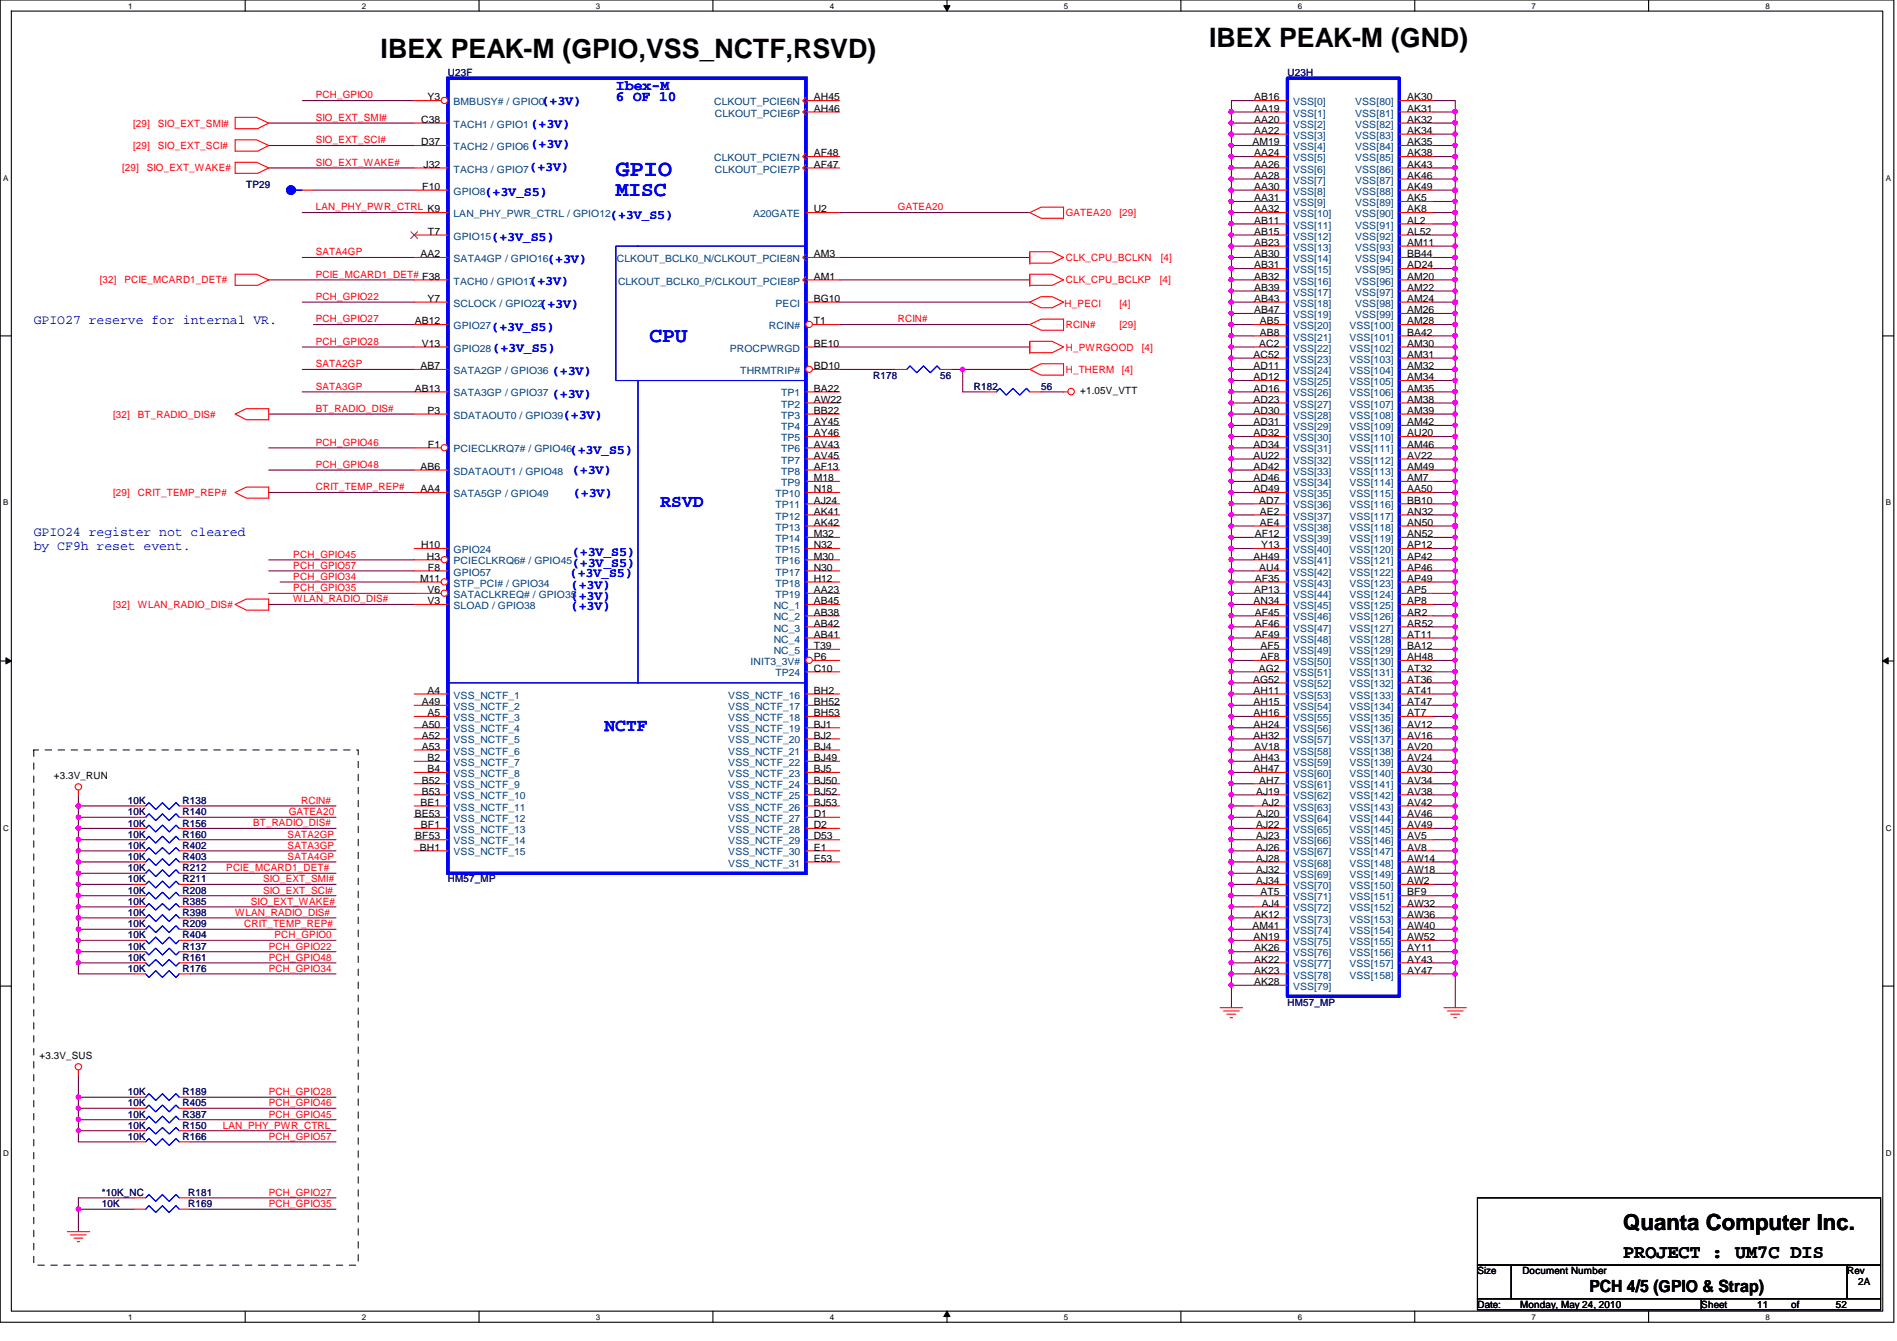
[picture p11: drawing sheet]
<svg xmlns="http://www.w3.org/2000/svg" width="297mm" height="210mm" viewBox="0 0 297 210" stroke-linecap="round" stroke-linejoin="round" font-family="sans-serif">
<defs><g id="words">
<g font-size="4.2">
<text x="59.6" y="9.1">IBEX PEAK-M (GPIO,VSS_NCTF,RSVD)</text>
<text x="189.3" y="7.3">IBEX PEAK-M (GND)</text>
</g>
<text font-size="3.6" fill="#00f" x="96.4" y="27.5">GPIO</text>
<text font-size="3.5" x="254.2" y="192.5">Quanta Computer Inc.</text>
<g font-size="3.3" fill="#00f">
<text x="96.4" y="30.7">MISC</text>
<text x="101.7" y="53.5">CPU</text>
</g>
<text font-size="3" x="254.2" y="197">PROJECT : UM7C DIS</text>
<g font-size="2.8" fill="#00f">
<text x="103.4" y="79.4">RSVD</text>
<text x="94.7" y="114.5">NCTF</text>
</g>
<text font-size="2.6" x="248.9" y="202.2">PCH 4/5 (GPIO &amp; Strap)</text>
<g font-size="2.2" fill="#00f">
<text x="96.4" y="14.1">Ibex-M</text>
<text x="96.4" y="15.9">6 OF 10</text>
</g>
<g font-size="2.1" fill="#00f">
<text x="84.8" y="16.4">(+3V)</text>
<text x="83.1" y="20.1">(+3V)</text>
<text x="83.1" y="23.2">(+3V)</text>
<text x="82.9" y="26.8">(+3V)</text>
<text x="75.9" y="30.6">(+3V_S5)</text>
<text x="95.5" y="34.3">(+3V_S5)</text>
<text x="77" y="37.8">(+3V_S5)</text>
<text x="85.7" y="41.1">(+3V)</text>
<text x="82.9" y="44.6">(+3V)</text>
<text x="5.3" y="50.7">GPIO27 reserve for internal VR.</text>
<text x="77" y="51.8">(+3V_S5)</text>
<text x="84.5" y="48.1">(+3V)</text>
<text x="77.1" y="55.1">(+3V_S5)</text>
<text x="86.4" y="58.6">(+3V)</text>
<text x="86.4" y="62.3">(+3V)</text>
<text x="88.2" y="65.7">(+3V)</text>
<text x="89.2" y="71.1">(+3V_S5)</text>
<text x="89.6" y="74.3">(+3V)</text>
<text x="89.7" y="77.7">(+3V)</text>
<text x="5.3" y="83.9">GPIO24 register not cleared</text>
<text x="5.3" y="86.1">by CF9h reset event.</text>
<text x="89.6" y="87">(+3V_S5)</text>
<text x="89.6" y="88.8">(+3V_S5)</text>
<text x="89.2" y="90.3">(+3V_S5)</text>
<text x="89.4" y="92.1">(+3V)</text>
<text x="89.4" y="93.9">(+3V)</text>
<text x="89.4" y="95.5">(+3V)</text>
</g>
<g font-size="1.6" fill="#000080">
<text x="70.1" y="11.9">U23F</text>
<text x="201.6" y="11.9">U23H</text>
<text x="38.6" y="29.5">TP29</text>
<text x="136.7" y="59.3">R178</text>
<text x="147.2" y="59.3">56</text>
<text x="152.5" y="61">R182</text>
<text x="163" y="61">56</text>
<text x="20" y="125.9">10K</text>
<text x="28.6" y="125.9">R138</text>
<text x="20" y="131.1">10K</text>
<text x="20" y="127.6">10K</text>
<text x="20" y="129.4">10K</text>
<text x="28.6" y="131.1">R160</text>
<text x="28.6" y="127.6">R140</text>
<text x="28.6" y="129.4">R156</text>
<text x="20" y="136.4">10K</text>
<text x="20" y="132.9">10K</text>
<text x="20" y="134.6">10K</text>
<text x="28.6" y="136.4">R212</text>
<text x="28.6" y="132.9">R402</text>
<text x="28.6" y="134.6">R403</text>
<text x="20" y="143.4">10K</text>
<text x="20" y="138.1">10K</text>
<text x="20" y="141.6">10K</text>
<text x="20" y="139.9">10K</text>
<text x="28.6" y="143.4">R398</text>
<text x="28.6" y="138.1">R211</text>
<text x="28.6" y="141.6">R385</text>
<text x="28.6" y="139.9">R208</text>
<text x="70.1" y="138.1">HM57_MP</text>
<text x="20" y="148.6">10K</text>
<text x="20" y="146.9">10K</text>
<text x="20" y="145.1">10K</text>
<text x="28.6" y="148.6">R137</text>
<text x="28.6" y="146.9">R404</text>
<text x="28.6" y="145.1">R209</text>
<text x="20" y="150.4">10K</text>
<text x="20" y="152.1">10K</text>
<text x="28.6" y="150.4">R161</text>
<text x="28.6" y="152.1">R176</text>
<text x="201.6" y="157.4">HM57_MP</text>
<text x="20" y="173.2">10K</text>
<text x="20" y="171.4">10K</text>
<text x="28.6" y="173.2">R405</text>
<text x="28.6" y="171.4">R189</text>
<text x="20" y="176.7">10K</text>
<text x="20" y="174.9">10K</text>
<text x="20" y="178.4">10K</text>
<text x="28.6" y="176.7">R150</text>
<text x="28.6" y="174.9">R387</text>
<text x="28.6" y="178.4">R166</text>
<text x="16" y="187.2">*10K_NC</text>
<text x="16" y="188.9">10K</text>
<text x="29.5" y="187.2">R181</text>
<text x="29.5" y="188.9">R169</text>
</g>
<g font-size="1.6" fill="#f00">
<text x="49.4" y="15.4">PCH_GPIO0</text>
<text x="20.9" y="19.8">[29]</text>
<text x="20.9" y="23.3">[29]</text>
<text x="24.7" y="19.8">SIO_EXT_SMI#</text>
<text x="24.7" y="23.3">SIO_EXT_SCI#</text>
<text x="49.4" y="18.9">SIO_EXT_SMI#</text>
<text x="49.4" y="22.4">SIO_EXT_SCI#</text>
<text x="19.1" y="26.8">[29]</text>
<text x="23" y="26.8">SIO_EXT_WAKE#</text>
<text x="49.4" y="26">SIO_EXT_WAKE#</text>
<text x="49.4" y="32.9">LAN_PHY_PWR_CTRL K9</text>
<text x="140.6" y="32.9">GATEA20</text>
<text x="166.9" y="33.9">GATEA20</text>
<text x="175.3" y="33.9">[29]</text>
<text x="49.4" y="40">SATA4GP</text>
<text x="166.9" y="40.9">CLK_CPU_BCLKN</text>
<text x="181.8" y="40.9">[4]</text>
<text x="15.6" y="44.4">[32]</text>
<text x="19.5" y="44.4">PCIE_MCARD1_DET#</text>
<text x="49.4" y="43.5">PCIE_MCARD1_DET# F38</text>
<text x="49.4" y="46.9">PCH_GPIO22</text>
<text x="166.9" y="44.4">CLK_CPU_BCLKP</text>
<text x="181.6" y="44.4">[4]</text>
<text x="49.4" y="54">PCH_GPIO28</text>
<text x="49.4" y="50.5">PCH_GPIO27</text>
<text x="140.6" y="50.5">RCIN#</text>
<text x="166.7" y="48">H_PECI</text>
<text x="166.9" y="51.4">RCIN#</text>
<text x="175.3" y="51.4">[29]</text>
<text x="175.3" y="48">[4]</text>
<text x="49.4" y="57.5">SATA2GP</text>
<text x="166.9" y="58.4">H_THERM</text>
<text x="166.9" y="54.9">H_PWRGOOD</text>
<text x="175.6" y="58.4">[4]</text>
<text x="178.8" y="54.9">[4]</text>
<text x="17.7" y="65.4">[32]</text>
<text x="21.6" y="65.4">BT_RADIO_DIS#</text>
<text x="49.4" y="61">SATA3GP</text>
<text x="49.4" y="64.5">BT_RADIO_DIS#</text>
<text x="49.4" y="69.8">PCH_GPIO46</text>
<text x="17.7" y="77.7">[29]</text>
<text x="21.6" y="77.7">CRIT_TEMP_REP#</text>
<text x="49.4" y="76.8">CRIT_TEMP_REP#</text>
<text x="49.4" y="73.2">PCH_GPIO48</text>
<text x="45.9" y="89">PCH_GPIO57</text>
<text x="45.9" y="87.3">PCH_GPIO45</text>
<text x="17.7" y="95.2">[32]</text>
<text x="21.6" y="95.2">WLAN_RADIO_DIS#</text>
<text x="45.9" y="92.5">PCH_GPIO35</text>
<text x="45.9" y="94.3">WLAN_RADIO_DIS#</text>
<text x="45.9" y="90.8">PCH_GPIO34</text>
<text x="47.2" y="125.8">RCIN#</text>
<text x="39.6" y="129.3">BT_RADIO_DIS#</text>
<text x="45" y="131.1">SATA2GP</text>
<text x="45.2" y="127.6">GATEA20</text>
<text x="35.4" y="136.4">PCIE_MCARD1_DET#</text>
<text x="45" y="134.6">SATA4GP</text>
<text x="45" y="132.8">SATA3GP</text>
<text x="36.8" y="143.3">WLAN_RADIO_DIS#</text>
<text x="39.3" y="141.6">SIO_EXT_WAKE#</text>
<text x="41.2" y="138.1">SIO_EXT_SMI#</text>
<text x="41.2" y="139.9">SIO_EXT_SCI#</text>
<text x="38.2" y="145.1">CRIT_TEMP_REP#</text>
<text x="42.1" y="148.6">PCH_GPIO22</text>
<text x="43" y="146.9">PCH_GPIO0</text>
<text x="42.1" y="150.4">PCH_GPIO48</text>
<text x="42.1" y="152.1">PCH_GPIO34</text>
<text x="42.1" y="171.4">PCH_GPIO28</text>
<text x="42.1" y="173.1">PCH_GPIO46</text>
<text x="34.9" y="176.7">LAN_PHY_PWR_CTRL</text>
<text x="42.1" y="174.9">PCH_GPIO45</text>
<text x="42.1" y="178.4">PCH_GPIO57</text>
<text x="42.1" y="187.2">PCH_GPIO27</text>
<text x="42.1" y="188.9">PCH_GPIO35</text>
</g>
<g font-size="1.6">
<text x="66.9" y="15.7">Y3</text>
<text x="127.4" y="15.7">AH45</text>
<text x="127.4" y="17.5">AH46</text>
<text x="196.4" y="17.5">AA19</text>
<text x="196.4" y="15.7">AB16</text>
<text x="220.3" y="15.7">AK30</text>
<text x="220.3" y="17.5">AK31</text>
<text x="66" y="22.7">D37</text>
<text x="66" y="19.2">C38</text>
<text x="196.1" y="22.7">AM19</text>
<text x="196.4" y="19.2">AA20</text>
<text x="196.4" y="21">AA22</text>
<text x="220.3" y="19.2">AK32</text>
<text x="220.3" y="21">AK34</text>
<text x="220.3" y="22.7">AK35</text>
<text x="66.1" y="29.7">F10</text>
<text x="66.3" y="26.2">J32</text>
<text x="127.4" y="24.5">AF48</text>
<text x="127.4" y="26.2">AF47</text>
<text x="196.4" y="24.5">AA24</text>
<text x="196.4" y="26.2">AA26</text>
<text x="196.4" y="28">AA28</text>
<text x="196.4" y="29.7">AA30</text>
<text x="220.3" y="24.5">AK38</text>
<text x="220.3" y="26.2">AK43</text>
<text x="220.3" y="28">AK46</text>
<text x="220.3" y="29.7">AK49</text>
<text x="127.4" y="33.2">U2</text>
<text x="196.4" y="31.5">AA31</text>
<text x="196.4" y="33.2">AA32</text>
<text x="196.4" y="35">AB11</text>
<text x="220.3" y="31.5">AK5</text>
<text x="220.3" y="33.2">AK8</text>
<text x="220.3" y="35">AL2</text>
<text x="65.8" y="40.3">AA2</text>
<text x="67" y="36.7">T7</text>
<text x="127.4" y="40.3">AM3</text>
<text x="196.4" y="36.7">AB15</text>
<text x="196.4" y="38.5">AB23</text>
<text x="196.4" y="40.3">AB30</text>
<text x="196.4" y="42">AB31</text>
<text x="220.3" y="36.7">AL52</text>
<text x="220.3" y="38.5">AM11</text>
<text x="220.3" y="42">AD24</text>
<text x="220.3" y="40.3">BB44</text>
<text x="66.9" y="47.2">Y7</text>
<text x="127.4" y="47.2">BG10</text>
<text x="127.4" y="43.8">AM1</text>
<text x="196.4" y="43.8">AB32</text>
<text x="196.4" y="45.5">AB39</text>
<text x="196.4" y="47.2">AB43</text>
<text x="220.3" y="43.8">AM20</text>
<text x="220.3" y="45.5">AM22</text>
<text x="220.3" y="47.2">AM24</text>
<text x="64.9" y="50.8">AB12</text>
<text x="127.4" y="50.8">T1</text>
<text x="196.4" y="49">AB47</text>
<text x="197.3" y="50.8">AB5</text>
<text x="197.3" y="52.5">AB8</text>
<text x="220.3" y="49">AM26</text>
<text x="220.3" y="50.8">AM28</text>
<text x="220.3" y="52.5">BA42</text>
<text x="65.8" y="57.8">AB7</text>
<text x="66" y="54.3">V13</text>
<text x="127.4" y="57.8">BD10</text>
<text x="127.4" y="54.3">BE10</text>
<text x="196.3" y="56">AC52</text>
<text x="196.3" y="57.8">AD11</text>
<text x="196.3" y="59.5">AD12</text>
<text x="197.2" y="54.3">AC2</text>
<text x="220.3" y="54.3">AM30</text>
<text x="220.3" y="56">AM31</text>
<text x="220.3" y="57.8">AM32</text>
<text x="220.3" y="59.5">AM34</text>
<text x="64.9" y="61.3">AB13</text>
<text x="66.9" y="64.8">P3</text>
<text x="127.4" y="64.8">BB22</text>
<text x="127.4" y="61.3">BA22</text>
<text x="127.4" y="63">AW22</text>
<text x="169.2" y="61.7">+1.05V_VTT</text>
<text x="196.3" y="61.3">AD16</text>
<text x="196.3" y="63">AD23</text>
<text x="196.3" y="64.8">AD30</text>
<text x="220.3" y="61.3">AM35</text>
<text x="220.3" y="63">AM38</text>
<text x="220.3" y="64.8">AM39</text>
<text x="67" y="70.1">F1</text>
<text x="127.4" y="68.3">AY46</text>
<text x="127.4" y="66.5">AY45</text>
<text x="127.4" y="70.1">AV43</text>
<text x="127.4" y="71.8">AV45</text>
<text x="196.3" y="66.5">AD31</text>
<text x="196.3" y="68.3">AD32</text>
<text x="196.3" y="70.1">AD34</text>
<text x="196.3" y="71.8">AU22</text>
<text x="220.3" y="66.5">AM42</text>
<text x="220.3" y="68.3">AU20</text>
<text x="220.3" y="70.1">AM46</text>
<text x="220.3" y="71.8">AV22</text>
<text x="65.8" y="77">AA4</text>
<text x="65.8" y="73.5">AB6</text>
<text x="127.4" y="75.3">M18</text>
<text x="127.4" y="77">N18</text>
<text x="127.4" y="73.5">AF13</text>
<text x="196.3" y="73.5">AD42</text>
<text x="196.3" y="75.3">AD46</text>
<text x="196.3" y="77">AD49</text>
<text x="220.3" y="73.5">AM49</text>
<text x="220.3" y="75.3">AM7</text>
<text x="220.3" y="77">AA50</text>
<text x="127.4" y="78.8">AJ24</text>
<text x="127.4" y="80.6">AK41</text>
<text x="127.4" y="82.3">AK42</text>
<text x="197.2" y="78.8">AD7</text>
<text x="197.3" y="80.6">AE2</text>
<text x="197.3" y="82.3">AE4</text>
<text x="220.3" y="78.8">BB10</text>
<text x="220.3" y="80.6">AN32</text>
<text x="220.3" y="82.3">AN50</text>
<text x="66" y="85.8">H10</text>
<text x="66.8" y="87.6">H3</text>
<text x="67" y="89.3">F8</text>
<text x="127.4" y="87.6">M30</text>
<text x="127.4" y="89.3">N30</text>
<text x="127.4" y="84.1">M32</text>
<text x="127.4" y="85.8">N32</text>
<text x="196.3" y="87.6">AH49</text>
<text x="196.5" y="84.1">AF12</text>
<text x="197.2" y="89.3">AU4</text>
<text x="197.5" y="85.8">Y13</text>
<text x="220.3" y="84.1">AN52</text>
<text x="220.3" y="85.8">AP12</text>
<text x="220.3" y="87.6">AP42</text>
<text x="220.3" y="89.3">AP46</text>
<text x="65.8" y="91.1">M11</text>
<text x="66.9" y="94.6">V3</text>
<text x="66.9" y="92.8">V6</text>
<text x="127.4" y="92.8">AA23</text>
<text x="127.4" y="91.1">H12</text>
<text x="127.4" y="94.6">AB45</text>
<text x="196.3" y="94.6">AN34</text>
<text x="196.4" y="92.8">AP13</text>
<text x="196.5" y="91.1">AF35</text>
<text x="220.3" y="91.1">AP49</text>
<text x="220.3" y="92.8">AP5</text>
<text x="220.3" y="94.6">AP8</text>
<text x="127.4" y="96.4">AB38</text>
<text x="127.4" y="98.1">AB42</text>
<text x="127.4" y="99.8">AB41</text>
<text x="127.4" y="101.6">T39</text>
<text x="196.5" y="96.4">AF45</text>
<text x="196.5" y="98.1">AF46</text>
<text x="196.5" y="99.8">AF49</text>
<text x="197.4" y="101.6">AF5</text>
<text x="220.3" y="96.4">AR2</text>
<text x="220.3" y="98.1">AR52</text>
<text x="220.3" y="99.8">AT11</text>
<text x="220.3" y="101.6">BA12</text>
<text x="127.4" y="105.1">C10</text>
<text x="127.4" y="103.3">P6</text>
<text x="196.2" y="106.8">AG52</text>
<text x="197.1" y="105.1">AG2</text>
<text x="197.4" y="103.3">AF8</text>
<text x="220.3" y="105.1">AT32</text>
<text x="220.3" y="106.8">AT36</text>
<text x="220.3" y="103.3">AH48</text>
<text x="66" y="110.4">A49</text>
<text x="66" y="113.9">A50</text>
<text x="66.9" y="108.6">A4</text>
<text x="66.9" y="112.1">A5</text>
<text x="127.4" y="108.6">BH2</text>
<text x="127.4" y="110.4">BH52</text>
<text x="127.4" y="112.1">BH53</text>
<text x="127.4" y="113.9">BJ1</text>
<text x="196.3" y="108.6">AH11</text>
<text x="196.3" y="110.4">AH15</text>
<text x="196.3" y="112.1">AH16</text>
<text x="196.3" y="113.9">AH24</text>
<text x="220.3" y="108.6">AT41</text>
<text x="220.3" y="110.4">AT47</text>
<text x="220.3" y="112.1">AT7</text>
<text x="220.3" y="113.9">AV12</text>
<text x="66" y="115.6">A52</text>
<text x="66" y="117.3">A53</text>
<text x="66.9" y="119.1">B2</text>
<text x="127.4" y="115.6">BJ2</text>
<text x="127.4" y="117.3">BJ4</text>
<text x="127.4" y="119.1">BJ49</text>
<text x="196.3" y="115.6">AH32</text>
<text x="196.3" y="119.1">AH43</text>
<text x="196.4" y="117.3">AV18</text>
<text x="220.3" y="115.6">AV16</text>
<text x="220.3" y="117.3">AV20</text>
<text x="220.3" y="119.1">AV24</text>
<text x="8.4" y="122">+3.3V_RUN</text>
<text x="66" y="122.6">B52</text>
<text x="66" y="124.4">B53</text>
<text x="66.9" y="120.9">B4</text>
<text x="127.4" y="120.9">BJ5</text>
<text x="127.4" y="122.6">BJ50</text>
<text x="127.4" y="124.4">BJ52</text>
<text x="196.3" y="120.9">AH47</text>
<text x="196.7" y="124.4">AJ19</text>
<text x="197.2" y="122.6">AH7</text>
<text x="220.3" y="120.9">AV30</text>
<text x="220.3" y="122.6">AV34</text>
<text x="220.3" y="124.4">AV38</text>
<text x="64.9" y="127.9">BE53</text>
<text x="65" y="131.4">BF53</text>
<text x="65.8" y="126.1">BE1</text>
<text x="65.9" y="129.6">BF1</text>
<text x="127.4" y="126.1">BJ53</text>
<text x="127.4" y="127.9">D1</text>
<text x="127.4" y="129.6">D2</text>
<text x="127.4" y="131.4">D53</text>
<text x="196.7" y="127.9">AJ20</text>
<text x="196.7" y="129.6">AJ22</text>
<text x="196.7" y="131.4">AJ23</text>
<text x="197.6" y="126.1">AJ2</text>
<text x="220.3" y="126.1">AV42</text>
<text x="220.3" y="127.9">AV46</text>
<text x="220.3" y="129.6">AV49</text>
<text x="220.3" y="131.4">AV5</text>
<text x="65.7" y="133.1">BH1</text>
<text x="127.4" y="133.1">E1</text>
<text x="127.4" y="134.9">E53</text>
<text x="196.7" y="133.1">AJ26</text>
<text x="196.7" y="134.9">AJ28</text>
<text x="196.7" y="136.7">AJ32</text>
<text x="220.3" y="133.1">AV8</text>
<text x="220.3" y="134.9">AW14</text>
<text x="220.3" y="136.7">AW18</text>
<text x="196.4" y="143.6">AK12</text>
<text x="196.7" y="138.4">AJ34</text>
<text x="197.4" y="140.2">AT5</text>
<text x="197.6" y="141.9">AJ4</text>
<text x="220.3" y="138.4">AW2</text>
<text x="220.3" y="140.2">BF9</text>
<text x="220.3" y="141.9">AW32</text>
<text x="220.3" y="143.6">AW36</text>
<text x="196.1" y="145.4">AM41</text>
<text x="196.3" y="147.2">AN19</text>
<text x="196.4" y="148.9">AK26</text>
<text x="220.3" y="145.4">AW40</text>
<text x="220.3" y="147.2">AW52</text>
<text x="220.3" y="148.9">AY11</text>
<text x="196.4" y="150.7">AK22</text>
<text x="196.4" y="152.4">AK23</text>
<text x="196.4" y="154.2">AK28</text>
<text x="220.3" y="150.7">AY43</text>
<text x="220.3" y="152.4">AY47</text>
<text x="6.2" y="165.8">+3.3V_SUS</text>
<text x="231.3" y="199.5">Size</text>
<text x="238.4" y="199.5">Document Number</text>
<text x="289.2" y="199.5">Rev</text>
<text x="291" y="201.2">2A</text>
<text x="231.3" y="204.7">Date:</text>
<text x="238" y="204.7">Monday, May 24, 2010</text>
<text x="266.4" y="204.7">Sheet</text>
<text x="275.2" y="204.7">11</text>
<text x="280.5" y="204.7">of</text>
<text x="287.4" y="204.7">52</text>
</g>
<g font-size="1.6" fill="#004080">
<text x="71" y="16.5">BMBUSY# / GPIO0</text>
<text x="111.8" y="16.5">CLKOUT_PCIE6N</text>
<text x="202.5" y="16.5">VSS[0]</text>
<text x="212.2" y="16.5">VSS[80]</text>
<text x="71" y="23.5">TACH2 / GPIO6</text>
<text x="71" y="20">TACH1 / GPIO1</text>
<text x="111.9" y="18.2">CLKOUT_PCIE6P</text>
<text x="202.5" y="18.2">VSS[1]</text>
<text x="202.5" y="20">VSS[2]</text>
<text x="202.5" y="21.7">VSS[3]</text>
<text x="202.5" y="23.5">VSS[4]</text>
<text x="212.2" y="18.2">VSS[81]</text>
<text x="212.2" y="20">VSS[82]</text>
<text x="212.2" y="21.7">VSS[83]</text>
<text x="212.2" y="23.5">VSS[84]</text>
<text x="71" y="27">TACH3 / GPIO7</text>
<text x="111.8" y="25.2">CLKOUT_PCIE7N</text>
<text x="111.9" y="27">CLKOUT_PCIE7P</text>
<text x="202.5" y="25.2">VSS[5]</text>
<text x="202.5" y="27">VSS[6]</text>
<text x="202.5" y="28.7">VSS[7]</text>
<text x="212.2" y="25.2">VSS[85]</text>
<text x="212.2" y="27">VSS[86]</text>
<text x="212.2" y="28.7">VSS[87]</text>
<text x="71" y="34">LAN_PHY_PWR_CTRL / GPIO12</text>
<text x="71" y="30.5">GPIO8</text>
<text x="117.9" y="34">A20GATE</text>
<text x="202.5" y="30.5">VSS[8]</text>
<text x="202.5" y="32.3">VSS[9]</text>
<text x="202.5" y="34">VSS[10]</text>
<text x="202.5" y="35.8">VSS[11]</text>
<text x="212.2" y="30.5">VSS[88]</text>
<text x="212.2" y="32.3">VSS[89]</text>
<text x="212.2" y="34">VSS[90]</text>
<text x="212.2" y="35.8">VSS[91]</text>
<text x="71" y="37.5">GPIO15</text>
<text x="71" y="41">SATA4GP / GPIO16</text>
<text x="96.6" y="41">CLKOUT_BCLK0_N/CLKOUT_PCIE8N</text>
<text x="202.5" y="37.5">VSS[12]</text>
<text x="202.5" y="39.2">VSS[13]</text>
<text x="202.5" y="41">VSS[14]</text>
<text x="212.2" y="37.5">VSS[92]</text>
<text x="212.2" y="39.2">VSS[93]</text>
<text x="212.2" y="41">VSS[94]</text>
<text x="71" y="44.5">TACH0 / GPIO17</text>
<text x="96.8" y="44.5">CLKOUT_BCLK0_P/CLKOUT_PCIE8P</text>
<text x="202.5" y="42.8">VSS[15]</text>
<text x="202.5" y="44.5">VSS[16]</text>
<text x="202.5" y="46.3">VSS[17]</text>
<text x="212.2" y="44.5">VSS[96]</text>
<text x="212.2" y="46.3">VSS[97]</text>
<text x="212.2" y="42.8">VSS[95]</text>
<text x="71" y="51.5">GPIO27</text>
<text x="71" y="48">SCLOCK / GPIO22</text>
<text x="120.4" y="51.5">RCIN#</text>
<text x="121.5" y="48">PECI</text>
<text x="202.5" y="48">VSS[18]</text>
<text x="202.5" y="49.8">VSS[19]</text>
<text x="202.5" y="51.5">VSS[20]</text>
<text x="202.5" y="53.3">VSS[21]</text>
<text x="211.3" y="51.5">VSS[100]</text>
<text x="211.3" y="53.3">VSS[101]</text>
<text x="212.2" y="48">VSS[98]</text>
<text x="212.2" y="49.8">VSS[99]</text>
<text x="71" y="55">GPIO28</text>
<text x="71" y="58.5">SATA2GP / GPIO36</text>
<text x="114.3" y="55">PROCPWRGD</text>
<text x="115.9" y="58.5">THRMTRIP#</text>
<text x="202.5" y="55">VSS[22]</text>
<text x="202.5" y="56.8">VSS[23]</text>
<text x="202.5" y="58.5">VSS[24]</text>
<text x="211.3" y="55">VSS[102]</text>
<text x="211.3" y="56.8">VSS[103]</text>
<text x="211.3" y="58.5">VSS[104]</text>
<text x="71" y="62.1">SATA3GP / GPIO37</text>
<text x="71" y="65.5">SDATAOUT0 / GPIO39</text>
<text x="122.3" y="65.5">TP3</text>
<text x="122.3" y="62.1">TP1</text>
<text x="122.3" y="63.8">TP2</text>
<text x="202.5" y="60.3">VSS[25]</text>
<text x="202.5" y="62.1">VSS[26]</text>
<text x="202.5" y="63.8">VSS[27]</text>
<text x="202.5" y="65.5">VSS[28]</text>
<text x="211.3" y="60.3">VSS[105]</text>
<text x="211.3" y="62.1">VSS[106]</text>
<text x="211.3" y="63.8">VSS[107]</text>
<text x="211.3" y="65.5">VSS[108]</text>
<text x="71" y="70.8">PCIECLKRQ7# / GPIO46</text>
<text x="122.3" y="69">TP5</text>
<text x="122.3" y="67.3">TP4</text>
<text x="122.3" y="70.8">TP6</text>
<text x="202.5" y="67.3">VSS[29]</text>
<text x="202.5" y="69">VSS[30]</text>
<text x="202.5" y="70.8">VSS[31]</text>
<text x="211.3" y="67.3">VSS[109]</text>
<text x="211.3" y="69">VSS[110]</text>
<text x="211.3" y="70.8">VSS[111]</text>
<text x="71" y="77.8">SATA5GP / GPIO49</text>
<text x="71" y="74.3">SDATAOUT1 / GPIO48</text>
<text x="121.4" y="77.8">TP10</text>
<text x="122.3" y="76.1">TP9</text>
<text x="122.3" y="72.6">TP7</text>
<text x="122.3" y="74.3">TP8</text>
<text x="202.5" y="74.3">VSS[33]</text>
<text x="202.5" y="76.1">VSS[34]</text>
<text x="202.5" y="77.8">VSS[35]</text>
<text x="202.5" y="72.6">VSS[32]</text>
<text x="211.3" y="72.6">VSS[112]</text>
<text x="211.3" y="74.3">VSS[113]</text>
<text x="211.3" y="76.1">VSS[114]</text>
<text x="211.3" y="77.8">VSS[115]</text>
<text x="121.4" y="79.6">TP11</text>
<text x="121.4" y="81.3">TP12</text>
<text x="121.4" y="83.1">TP13</text>
<text x="202.5" y="79.6">VSS[36]</text>
<text x="202.5" y="81.3">VSS[37]</text>
<text x="202.5" y="83.1">VSS[38]</text>
<text x="211.3" y="79.6">VSS[116]</text>
<text x="211.3" y="81.3">VSS[117]</text>
<text x="211.3" y="83.1">VSS[118]</text>
<text x="71" y="86.6">GPIO24</text>
<text x="71" y="88.3">PCIECLKRQ6# / GPIO45</text>
<text x="121.4" y="88.3">TP16</text>
<text x="121.4" y="84.8">TP14</text>
<text x="121.4" y="86.6">TP15</text>
<text x="202.5" y="84.8">VSS[39]</text>
<text x="202.5" y="86.6">VSS[40]</text>
<text x="202.5" y="88.3">VSS[41]</text>
<text x="211.3" y="84.8">VSS[119]</text>
<text x="211.3" y="86.6">VSS[120]</text>
<text x="211.3" y="88.3">VSS[121]</text>
<text x="71" y="90.1">GPIO57</text>
<text x="71" y="95.3">SLOAD / GPIO38</text>
<text x="71" y="91.8">STP_PCI# / GPIO34</text>
<text x="71" y="93.6">SATACLKREQ# / GPIO35</text>
<text x="121.2" y="95.3">NC_1</text>
<text x="121.4" y="90.1">TP17</text>
<text x="121.4" y="93.6">TP19</text>
<text x="121.4" y="91.8">TP18</text>
<text x="202.5" y="91.8">VSS[43]</text>
<text x="202.5" y="93.6">VSS[44]</text>
<text x="202.5" y="90.1">VSS[42]</text>
<text x="202.5" y="95.3">VSS[45]</text>
<text x="211.3" y="90.1">VSS[122]</text>
<text x="211.3" y="91.8">VSS[123]</text>
<text x="211.3" y="93.6">VSS[124]</text>
<text x="211.3" y="95.3">VSS[125]</text>
<text x="121.2" y="97.1">NC_2</text>
<text x="121.2" y="98.8">NC_3</text>
<text x="121.2" y="100.6">NC_4</text>
<text x="202.5" y="97.1">VSS[46]</text>
<text x="202.5" y="98.8">VSS[47]</text>
<text x="202.5" y="100.6">VSS[48]</text>
<text x="211.3" y="97.1">VSS[126]</text>
<text x="211.3" y="98.8">VSS[127]</text>
<text x="211.3" y="100.6">VSS[128]</text>
<text x="117.5" y="104.1">INIT3_3V#</text>
<text x="121.2" y="102.4">NC_5</text>
<text x="121.4" y="105.9">TP24</text>
<text x="202.5" y="102.4">VSS[49]</text>
<text x="202.5" y="104.1">VSS[50]</text>
<text x="202.5" y="105.9">VSS[51]</text>
<text x="202.5" y="107.6">VSS[52]</text>
<text x="211.3" y="105.9">VSS[131]</text>
<text x="211.3" y="107.6">VSS[132]</text>
<text x="211.3" y="102.4">VSS[129]</text>
<text x="211.3" y="104.1">VSS[130]</text>
<text x="71" y="109.3">VSS_NCTF_1</text>
<text x="71" y="111.1">VSS_NCTF_2</text>
<text x="71" y="112.9">VSS_NCTF_3</text>
<text x="114" y="109.3">VSS_NCTF_16</text>
<text x="114" y="111.1">VSS_NCTF_17</text>
<text x="114" y="112.9">VSS_NCTF_18</text>
<text x="202.5" y="109.3">VSS[53]</text>
<text x="202.5" y="111.1">VSS[54]</text>
<text x="202.5" y="112.9">VSS[55]</text>
<text x="211.3" y="109.3">VSS[133]</text>
<text x="211.3" y="111.1">VSS[134]</text>
<text x="211.3" y="112.9">VSS[135]</text>
<text x="71" y="114.6">VSS_NCTF_4</text>
<text x="71" y="116.4">VSS_NCTF_5</text>
<text x="71" y="118.1">VSS_NCTF_6</text>
<text x="71" y="119.9">VSS_NCTF_7</text>
<text x="114" y="114.6">VSS_NCTF_19</text>
<text x="114" y="116.4">VSS_NCTF_20</text>
<text x="114" y="118.1">VSS_NCTF_21</text>
<text x="114" y="119.9">VSS_NCTF_22</text>
<text x="202.5" y="114.6">VSS[56]</text>
<text x="202.5" y="116.4">VSS[57]</text>
<text x="202.5" y="119.9">VSS[59]</text>
<text x="202.5" y="118.1">VSS[58]</text>
<text x="211.3" y="114.6">VSS[136]</text>
<text x="211.3" y="116.4">VSS[137]</text>
<text x="211.3" y="118.1">VSS[138]</text>
<text x="211.3" y="119.9">VSS[139]</text>
<text x="71" y="121.6">VSS_NCTF_8</text>
<text x="71" y="123.4">VSS_NCTF_9</text>
<text x="71" y="125.1">VSS_NCTF_10</text>
<text x="114" y="121.6">VSS_NCTF_23</text>
<text x="114" y="123.4">VSS_NCTF_24</text>
<text x="114" y="125.1">VSS_NCTF_25</text>
<text x="202.5" y="121.6">VSS[60]</text>
<text x="202.5" y="123.4">VSS[61]</text>
<text x="202.5" y="125.1">VSS[62]</text>
<text x="211.3" y="121.6">VSS[140]</text>
<text x="211.3" y="123.4">VSS[141]</text>
<text x="211.3" y="125.1">VSS[142]</text>
<text x="71" y="126.9">VSS_NCTF_11</text>
<text x="71" y="128.7">VSS_NCTF_12</text>
<text x="71" y="130.4">VSS_NCTF_13</text>
<text x="114" y="126.9">VSS_NCTF_26</text>
<text x="114" y="128.7">VSS_NCTF_27</text>
<text x="114" y="130.4">VSS_NCTF_28</text>
<text x="202.5" y="126.9">VSS[63]</text>
<text x="202.5" y="128.7">VSS[64]</text>
<text x="202.5" y="130.4">VSS[65]</text>
<text x="211.3" y="126.9">VSS[143]</text>
<text x="211.3" y="128.7">VSS[144]</text>
<text x="211.3" y="130.4">VSS[145]</text>
<text x="71" y="132.2">VSS_NCTF_14</text>
<text x="71" y="133.9">VSS_NCTF_15</text>
<text x="114" y="132.2">VSS_NCTF_29</text>
<text x="114" y="133.9">VSS_NCTF_30</text>
<text x="114" y="135.6">VSS_NCTF_31</text>
<text x="202.5" y="132.2">VSS[66]</text>
<text x="202.5" y="133.9">VSS[67]</text>
<text x="202.5" y="135.6">VSS[68]</text>
<text x="202.5" y="137.4">VSS[69]</text>
<text x="211.3" y="132.2">VSS[146]</text>
<text x="211.3" y="133.9">VSS[147]</text>
<text x="211.3" y="135.6">VSS[148]</text>
<text x="211.3" y="137.4">VSS[149]</text>
<text x="202.5" y="139.1">VSS[70]</text>
<text x="202.5" y="140.9">VSS[71]</text>
<text x="202.5" y="142.7">VSS[72]</text>
<text x="211.3" y="139.1">VSS[150]</text>
<text x="211.3" y="140.9">VSS[151]</text>
<text x="211.3" y="142.7">VSS[152]</text>
<text x="202.5" y="144.4">VSS[73]</text>
<text x="202.5" y="149.7">VSS[76]</text>
<text x="202.5" y="146.2">VSS[74]</text>
<text x="202.5" y="147.9">VSS[75]</text>
<text x="211.3" y="144.4">VSS[153]</text>
<text x="211.3" y="146.2">VSS[154]</text>
<text x="211.3" y="147.9">VSS[155]</text>
<text x="211.3" y="149.7">VSS[156]</text>
<text x="202.5" y="151.4">VSS[77]</text>
<text x="202.5" y="153.2">VSS[78]</text>
<text x="202.5" y="154.9">VSS[79]</text>
<text x="211.3" y="151.4">VSS[157]</text>
<text x="211.3" y="153.2">VSS[158]</text>
</g>
<g font-size="1.3">
<text x="20.1" y="1.4">1</text>
<text x="56.7" y="1.4">2</text>
<text x="93.3" y="1.4">3</text>
<text x="129.9" y="1.4">4</text>
<text x="166.6" y="1.4">5</text>
<text x="203.2" y="1.4">6</text>
<text x="239.8" y="1.4">7</text>
<text x="276.4" y="1.4">8</text>
<text x=".5" y="28.3">A</text>
<text x="295.3" y="28.3">A</text>
<text x=".5" y="79.1">B</text>
<text x="295.3" y="79.1">B</text>
<text x=".5" y="130">C</text>
<text x="295.3" y="130">C</text>
<text x=".5" y="180.9">D</text>
<text x="295.3" y="180.9">D</text>
<text x="20.1" y="206.6">1</text>
<text x="56.7" y="206.6">2</text>
<text x="93.3" y="206.6">3</text>
<text x="129.9" y="206.6">4</text>
<text x="166.6" y="206.6">5</text>
<text x="203.2" y="206.6">6</text>
<text x="239.8" y="206.6">7</text>
<text x="276.4" y="206.6">8</text>
</g>
</g></defs>
<path d="M0 0h296.5v207h-296.5zM1.8 1.7h293v203.5h-293z" fill="none" stroke="#000" stroke-width=".17"/>
<g fill="#fff">
<path d="M20.1 .2h.6v1.4h-.6z"/>
<path d="M20.1 205.4h.6v1.4h-.6z"/>
</g>
<path d="M38.4 0v1.7M38.4 205.2v1.8" fill="none" stroke="#000" stroke-width=".17"/>
<g fill="#fff">
<path d="M56.7 .2h.7v1.4h-.7z"/>
<path d="M56.7 205.4h.7v1.4h-.7z"/>
</g>
<path d="M75 0v1.7M75 205.2v1.8" fill="none" stroke="#000" stroke-width=".17"/>
<g fill="#fff">
<path d="M93.3 .2h.7v1.4h-.7z"/>
<path d="M93.3 205.4h.7v1.4h-.7z"/>
</g>
<path d="M111.6 0v1.7M111.6 205.2v1.8" fill="none" stroke="#000" stroke-width=".17"/>
<g fill="#fff">
<path d="M129.9 .2h.7v1.4h-.7z"/>
<path d="M129.9 205.4h.7v1.4h-.7z"/>
</g>
<path d="M148.3 0v1.7M148.3 205.2v1.8" fill="none" stroke="#000" stroke-width=".17"/>
<path d="M147.8 .9h1l-.5 .8zM148.3 205.2l.5 .9h-1z" fill="#000"/>
<path d="M147.8 .9h1l-.5 .8zM148.3 205.2l.5 .9h-1z" fill="none" stroke="#000" stroke-width=".16"/>
<g fill="#fff">
<path d="M166.6 .2h.7v1.4h-.7z"/>
<path d="M166.6 205.4h.7v1.4h-.7z"/>
</g>
<path d="M184.9 0v1.7M184.9 205.2v1.8" fill="none" stroke="#000" stroke-width=".17"/>
<g fill="#fff">
<path d="M203.2 .2h.7v1.4h-.7z"/>
<path d="M203.2 205.4h.7v1.4h-.7z"/>
</g>
<path d="M221.5 0v1.7M221.5 205.2v1.8" fill="none" stroke="#000" stroke-width=".17"/>
<g fill="#fff">
<path d="M239.8 .2h.7v1.4h-.7z"/>
<path d="M239.8 205.4h.7v1.4h-.7z"/>
</g>
<path d="M258.1 0v1.7M258.1 205.2v1.8" fill="none" stroke="#000" stroke-width=".17"/>
<g fill="#fff">
<path d="M276.4 .2h.7v1.4h-.7z"/>
<path d="M276.4 205.4h.7v1.4h-.7z"/>
<path d="M.5 27.1h.8v1.4h-.8z"/>
<path d="M295.3 27.1h.8v1.4h-.8z"/>
<path d="M.5 78h.8v1.4h-.8z"/>
<path d="M295.3 78h.8v1.4h-.8z"/>
</g>
<path d="M0 52.6h1.8M294.8 52.6h1.7" fill="none" stroke="#000" stroke-width=".17"/>
<g fill="#fff">
<path d="M.5 128.9h.9v1.4h-.9z"/>
<path d="M295.3 128.9h.9v1.4h-.9z"/>
</g>
<path d="M0 103.5h1.8M294.8 103.5h1.7" fill="none" stroke="#000" stroke-width=".17"/>
<path d="M.9 103l.9 .5-.9 .4zM294.8 103.5l.9-.5v.9z" fill="#000"/>
<path d="M.9 103l.9 .5-.9 .4zM294.8 103.5l.9-.5v.9z" fill="none" stroke="#000" stroke-width=".16"/>
<g fill="#fff">
<path d="M.5 179.7h.9v1.4h-.9z"/>
<path d="M295.3 179.7h.9v1.4h-.9z"/>
</g>
<path d="M0 154.3h1.8M294.8 154.3h1.7" fill="none" stroke="#000" stroke-width=".17"/>
<path d="M131.5 33.3h29.7M224.4 33.3h3.5M224.4 35.1h3.5M224.4 36.8h3.5M224.4 38.5h3.5M131.5 50.8h29.7M131.5 40.3h29.7M131.5 43.8h29.7M131.5 54.3h29.7M131.5 57.8h8.7" fill="none" stroke="#800040" stroke-width=".17"/>
<circle cx="227.8" cy="38.5" r=".34" fill="#f0f"/>
<circle cx="227.8" cy="38.5" r=".34" fill="none" stroke="#f0f" stroke-width=".17"/>
<path d="M224.4 40.3h3.5" fill="none" stroke="#800040" stroke-width=".17"/>
<circle cx="227.8" cy="40.3" r=".33" fill="#f0f"/>
<circle cx="227.8" cy="40.3" r=".33" fill="none" stroke="#f0f" stroke-width=".17"/>
<path d="M224.4 42h3.5M224.4 43.8h3.5" fill="none" stroke="#800040" stroke-width=".17"/>
<circle cx="227.8" cy="43.8" r=".34" fill="#f0f"/>
<circle cx="227.8" cy="43.8" r=".34" fill="none" stroke="#f0f" stroke-width=".17"/>
<path d="M224.4 45.6h3.5" fill="none" stroke="#800040" stroke-width=".17"/>
<circle cx="227.8" cy="45.5" r=".33" fill="#f0f"/>
<circle cx="227.8" cy="45.5" r=".33" fill="none" stroke="#f0f" stroke-width=".17"/>
<path d="M224.4 47.3h3.5" fill="none" stroke="#800040" stroke-width=".17"/>
<circle cx="227.8" cy="47.3" r=".34" fill="#f0f"/>
<circle cx="227.8" cy="47.3" r=".34" fill="none" stroke="#f0f" stroke-width=".17"/>
<path d="M224.4 49.1h3.5M224.4 50.8h3.5" fill="none" stroke="#800040" stroke-width=".17"/>
<circle cx="227.8" cy="50.8" r=".33" fill="#f0f"/>
<circle cx="227.8" cy="50.8" r=".33" fill="none" stroke="#f0f" stroke-width=".17"/>
<path d="M224.4 52.6h3.5" fill="none" stroke="#800040" stroke-width=".17"/>
<circle cx="227.8" cy="52.5" r=".34" fill="#f0f"/>
<circle cx="227.8" cy="52.5" r=".34" fill="none" stroke="#f0f" stroke-width=".17"/>
<path d="M224.4 54.3h3.5M224.4 56h3.5M224.4 57.8h3.5" fill="none" stroke="#800040" stroke-width=".17"/>
<circle cx="227.8" cy="57.8" r=".33" fill="#f0f"/>
<circle cx="227.8" cy="57.8" r=".33" fill="none" stroke="#f0f" stroke-width=".17"/>
<path d="M224.4 59.6h3.5M224.4 61.3h3.5" fill="none" stroke="#800040" stroke-width=".17"/>
<circle cx="227.8" cy="61.3" r=".34" fill="#f0f"/>
<circle cx="227.8" cy="61.3" r=".34" fill="none" stroke="#f0f" stroke-width=".17"/>
<path d="M224.4 63.1h3.5" fill="none" stroke="#800040" stroke-width=".17"/>
<circle cx="227.8" cy="63.1" r=".33" fill="#f0f"/>
<circle cx="227.8" cy="63.1" r=".33" fill="none" stroke="#f0f" stroke-width=".17"/>
<path d="M224.4 64.8h3.5M224.4 66.6h3.5M224.4 68.3h3.5M224.4 70.1h3.5M224.4 71.8h3.5" fill="none" stroke="#800040" stroke-width=".17"/>
<circle cx="227.8" cy="71.8" r=".33" fill="#f0f"/>
<circle cx="227.8" cy="71.8" r=".33" fill="none" stroke="#f0f" stroke-width=".17"/>
<path d="M224.4 73.6h3.5" fill="none" stroke="#800040" stroke-width=".17"/>
<circle cx="227.8" cy="73.6" r=".34" fill="#f0f"/>
<circle cx="227.8" cy="73.6" r=".34" fill="none" stroke="#f0f" stroke-width=".17"/>
<path d="M224.4 75.4h3.5" fill="none" stroke="#800040" stroke-width=".17"/>
<circle cx="227.8" cy="75.3" r=".33" fill="#f0f"/>
<circle cx="227.8" cy="75.3" r=".33" fill="none" stroke="#f0f" stroke-width=".17"/>
<path d="M224.4 77.1h3.5" fill="none" stroke="#800040" stroke-width=".17"/>
<circle cx="227.8" cy="77.1" r=".33" fill="#f0f"/>
<circle cx="227.8" cy="77.1" r=".33" fill="none" stroke="#f0f" stroke-width=".17"/>
<path d="M224.4 78.9h3.5" fill="none" stroke="#800040" stroke-width=".17"/>
<circle cx="227.8" cy="78.8" r=".34" fill="#f0f"/>
<circle cx="227.8" cy="78.8" r=".34" fill="none" stroke="#f0f" stroke-width=".17"/>
<path d="M224.4 80.6h3.5" fill="none" stroke="#800040" stroke-width=".17"/>
<circle cx="227.8" cy="80.6" r=".33" fill="#f0f"/>
<circle cx="227.8" cy="80.6" r=".33" fill="none" stroke="#f0f" stroke-width=".17"/>
<path d="M224.4 82.3h3.5" fill="none" stroke="#800040" stroke-width=".17"/>
<circle cx="227.8" cy="82.3" r=".34" fill="#f0f"/>
<circle cx="227.8" cy="82.3" r=".34" fill="none" stroke="#f0f" stroke-width=".17"/>
<path d="M224.4 84.1h3.5M224.4 85.9h3.5" fill="none" stroke="#800040" stroke-width=".17"/>
<circle cx="227.8" cy="85.8" r=".33" fill="#f0f"/>
<circle cx="227.8" cy="85.8" r=".33" fill="none" stroke="#f0f" stroke-width=".17"/>
<path d="M224.4 87.6h3.5" fill="none" stroke="#800040" stroke-width=".17"/>
<circle cx="227.8" cy="87.6" r=".34" fill="#f0f"/>
<circle cx="227.8" cy="87.6" r=".34" fill="none" stroke="#f0f" stroke-width=".17"/>
<path d="M224.4 89.4h3.5M224.4 91.1h3.5M224.4 92.9h3.5" fill="none" stroke="#800040" stroke-width=".17"/>
<circle cx="227.8" cy="92.9" r=".33" fill="#f0f"/>
<circle cx="227.8" cy="92.9" r=".33" fill="none" stroke="#f0f" stroke-width=".17"/>
<path d="M224.4 94.6h3.5" fill="none" stroke="#800040" stroke-width=".17"/>
<circle cx="227.8" cy="94.6" r=".33" fill="#f0f"/>
<circle cx="227.8" cy="94.6" r=".33" fill="none" stroke="#f0f" stroke-width=".17"/>
<path d="M224.4 96.4h3.5M224.4 98.1h3.5M224.4 99.9h3.5M224.4 101.6h3.5M224.4 103.4h3.5M224.4 105.2h3.5M224.4 106.9h3.5" fill="none" stroke="#800040" stroke-width=".17"/>
<circle cx="227.8" cy="106.9" r=".33" fill="#f0f"/>
<circle cx="227.8" cy="106.9" r=".33" fill="none" stroke="#f0f" stroke-width=".17"/>
<path d="M224.4 108.6h3.5M224.4 110.4h3.5M224.4 112.1h3.5" fill="none" stroke="#800040" stroke-width=".17"/>
<circle cx="227.8" cy="112.1" r=".33" fill="#f0f"/>
<circle cx="227.8" cy="112.1" r=".33" fill="none" stroke="#f0f" stroke-width=".17"/>
<path d="M224.4 113.9h3.5" fill="none" stroke="#800040" stroke-width=".17"/>
<circle cx="227.8" cy="113.9" r=".34" fill="#f0f"/>
<circle cx="227.8" cy="113.9" r=".34" fill="none" stroke="#f0f" stroke-width=".17"/>
<path d="M224.4 115.7h3.5" fill="none" stroke="#800040" stroke-width=".17"/>
<circle cx="227.8" cy="115.6" r=".33" fill="#f0f"/>
<circle cx="227.8" cy="115.6" r=".33" fill="none" stroke="#f0f" stroke-width=".17"/>
<path d="M224.4 117.4h3.5" fill="none" stroke="#800040" stroke-width=".17"/>
<circle cx="227.8" cy="117.4" r=".34" fill="#f0f"/>
<circle cx="227.8" cy="117.4" r=".34" fill="none" stroke="#f0f" stroke-width=".17"/>
<path d="M224.4 119.2h3.5" fill="none" stroke="#800040" stroke-width=".17"/>
<circle cx="227.8" cy="119.1" r=".33" fill="#f0f"/>
<circle cx="227.8" cy="119.1" r=".33" fill="none" stroke="#f0f" stroke-width=".17"/>
<path d="M224.4 120.9h3.5M224.4 122.7h3.5M224.4 124.4h3.5" fill="none" stroke="#800040" stroke-width=".17"/>
<circle cx="227.8" cy="124.4" r=".33" fill="#f0f"/>
<circle cx="227.8" cy="124.4" r=".33" fill="none" stroke="#f0f" stroke-width=".17"/>
<path d="M224.4 126.2h3.5M224.4 127.9h3.5" fill="none" stroke="#800040" stroke-width=".17"/>
<circle cx="227.8" cy="127.9" r=".33" fill="#f0f"/>
<circle cx="227.8" cy="127.9" r=".33" fill="none" stroke="#f0f" stroke-width=".17"/>
<path d="M224.4 129.7h3.5" fill="none" stroke="#800040" stroke-width=".17"/>
<circle cx="227.8" cy="129.6" r=".33" fill="#f0f"/>
<circle cx="227.8" cy="129.6" r=".33" fill="none" stroke="#f0f" stroke-width=".17"/>
<path d="M224.4 131.4h3.5" fill="none" stroke="#800040" stroke-width=".17"/>
<circle cx="227.8" cy="131.4" r=".34" fill="#f0f"/>
<circle cx="227.8" cy="131.4" r=".34" fill="none" stroke="#f0f" stroke-width=".17"/>
<path d="M224.4 133.2h3.5M224.4 134.9h3.5M224.4 136.7h3.5M224.4 138.4h3.5M224.4 140.2h3.5M224.4 141.9h3.5" fill="none" stroke="#800040" stroke-width=".17"/>
<circle cx="227.8" cy="141.9" r=".33" fill="#f0f"/>
<circle cx="227.8" cy="141.9" r=".33" fill="none" stroke="#f0f" stroke-width=".17"/>
<path d="M224.4 143.7h3.5" fill="none" stroke="#800040" stroke-width=".17"/>
<circle cx="227.8" cy="143.7" r=".34" fill="#f0f"/>
<circle cx="227.8" cy="143.7" r=".34" fill="none" stroke="#f0f" stroke-width=".17"/>
<path d="M224.4 145.5h3.5" fill="none" stroke="#800040" stroke-width=".17"/>
<circle cx="227.8" cy="145.4" r=".33" fill="#f0f"/>
<circle cx="227.8" cy="145.4" r=".33" fill="none" stroke="#f0f" stroke-width=".17"/>
<path d="M224.4 147.2h3.5" fill="none" stroke="#800040" stroke-width=".17"/>
<circle cx="227.8" cy="147.2" r=".33" fill="#f0f"/>
<circle cx="227.8" cy="147.2" r=".33" fill="none" stroke="#f0f" stroke-width=".17"/>
<path d="M224.4 149h3.5" fill="none" stroke="#800040" stroke-width=".17"/>
<circle cx="227.8" cy="148.9" r=".34" fill="#f0f"/>
<circle cx="227.8" cy="148.9" r=".34" fill="none" stroke="#f0f" stroke-width=".17"/>
<path d="M224.4 150.7h3.5" fill="none" stroke="#800040" stroke-width=".17"/>
<circle cx="227.8" cy="150.7" r=".33" fill="#f0f"/>
<circle cx="227.8" cy="150.7" r=".33" fill="none" stroke="#f0f" stroke-width=".17"/>
<path d="M224.4 152.4h3.5" fill="none" stroke="#800040" stroke-width=".17"/>
<circle cx="227.8" cy="152.4" r=".34" fill="#f0f"/>
<circle cx="227.8" cy="152.4" r=".34" fill="none" stroke="#f0f" stroke-width=".17"/>
<path d="M224.4 15.7h3.5M224.4 17.5h3.5" fill="none" stroke="#800040" stroke-width=".17"/>
<circle cx="227.8" cy="17.5" r=".34" fill="#f0f"/>
<circle cx="227.8" cy="17.5" r=".34" fill="none" stroke="#f0f" stroke-width=".17"/>
<path d="M224.4 19.3h3.5" fill="none" stroke="#800040" stroke-width=".17"/>
<circle cx="227.8" cy="19.2" r=".33" fill="#f0f"/>
<circle cx="227.8" cy="19.2" r=".33" fill="none" stroke="#f0f" stroke-width=".17"/>
<path d="M224.4 21h3.5" fill="none" stroke="#800040" stroke-width=".17"/>
<circle cx="227.8" cy="21" r=".34" fill="#f0f"/>
<circle cx="227.8" cy="21" r=".34" fill="none" stroke="#f0f" stroke-width=".17"/>
<path d="M224.4 22.8h3.5" fill="none" stroke="#800040" stroke-width=".17"/>
<circle cx="227.8" cy="22.7" r=".33" fill="#f0f"/>
<circle cx="227.8" cy="22.7" r=".33" fill="none" stroke="#f0f" stroke-width=".17"/>
<path d="M224.4 24.5h3.5" fill="none" stroke="#800040" stroke-width=".17"/>
<circle cx="227.8" cy="24.5" r=".33" fill="#f0f"/>
<circle cx="227.8" cy="24.5" r=".33" fill="none" stroke="#f0f" stroke-width=".17"/>
<path d="M224.4 26.3h3.5M224.4 28h3.5" fill="none" stroke="#800040" stroke-width=".17"/>
<circle cx="227.8" cy="28" r=".33" fill="#f0f"/>
<circle cx="227.8" cy="28" r=".33" fill="none" stroke="#f0f" stroke-width=".17"/>
<path d="M224.4 29.8h3.5" fill="none" stroke="#800040" stroke-width=".17"/>
<circle cx="227.8" cy="29.8" r=".34" fill="#f0f"/>
<circle cx="227.8" cy="29.8" r=".34" fill="none" stroke="#f0f" stroke-width=".17"/>
<path d="M227.9 15.7v1.8M224.4 31.5h3.5M227.9 140.2v1.7" fill="none" stroke="#800040" stroke-width=".17"/>
<circle cx="227.8" cy="140.2" r=".34" fill="#f0f"/>
<circle cx="227.8" cy="140.2" r=".34" fill="none" stroke="#f0f" stroke-width=".17"/>
<path d="M227.9 71.8v1.8M227.9 126.2v1.7" fill="none" stroke="#800040" stroke-width=".17"/>
<circle cx="227.8" cy="126.1" r=".34" fill="#f0f"/>
<circle cx="227.8" cy="126.1" r=".34" fill="none" stroke="#f0f" stroke-width=".17"/>
<path d="M227.9 122.7v1.7" fill="none" stroke="#800040" stroke-width=".17"/>
<circle cx="227.8" cy="122.6" r=".34" fill="#f0f"/>
<circle cx="227.8" cy="122.6" r=".34" fill="none" stroke="#f0f" stroke-width=".17"/>
<path d="M227.9 105.2v1.7" fill="none" stroke="#800040" stroke-width=".17"/>
<circle cx="227.8" cy="105.1" r=".34" fill="#f0f"/>
<circle cx="227.8" cy="105.1" r=".34" fill="none" stroke="#f0f" stroke-width=".17"/>
<path d="M227.9 38.5v1.8M227.9 89.4v1.7" fill="none" stroke="#800040" stroke-width=".17"/>
<circle cx="227.8" cy="89.3" r=".33" fill="#f0f"/>
<circle cx="227.8" cy="89.3" r=".33" fill="none" stroke="#f0f" stroke-width=".17"/>
<path d="M227.9 68.3v1.8" fill="none" stroke="#800040" stroke-width=".17"/>
<circle cx="227.8" cy="68.3" r=".33" fill="#f0f"/>
<circle cx="227.8" cy="68.3" r=".33" fill="none" stroke="#f0f" stroke-width=".17"/>
<path d="M227.9 66.6v1.7" fill="none" stroke="#800040" stroke-width=".17"/>
<circle cx="227.8" cy="66.6" r=".33" fill="#f0f"/>
<circle cx="227.8" cy="66.6" r=".33" fill="none" stroke="#f0f" stroke-width=".17"/>
<path d="M227.9 119.2v1.7" fill="none" stroke="#800040" stroke-width=".17"/>
<circle cx="227.8" cy="119.1" r=".33" fill="#f0f"/>
<circle cx="227.8" cy="119.1" r=".33" fill="none" stroke="#f0f" stroke-width=".17"/>
<path d="M227.9 87.6v1.8M227.9 117.4v1.8" fill="none" stroke="#800040" stroke-width=".17"/>
<circle cx="227.8" cy="87.6" r=".34" fill="#f0f"/>
<circle cx="227.8" cy="87.6" r=".34" fill="none" stroke="#f0f" stroke-width=".17"/>
<path d="M227.9 57.8v1.8M227.9 129.7v1.7" fill="none" stroke="#800040" stroke-width=".17"/>
<circle cx="227.8" cy="57.8" r=".33" fill="#f0f"/>
<circle cx="227.8" cy="57.8" r=".33" fill="none" stroke="#f0f" stroke-width=".17"/>
<path d="M227.9 56v1.8" fill="none" stroke="#800040" stroke-width=".17"/>
<circle cx="227.8" cy="56" r=".34" fill="#f0f"/>
<circle cx="227.8" cy="56" r=".34" fill="none" stroke="#f0f" stroke-width=".17"/>
<path d="M192.8 15.7h3.5M192.8 17.5h3.5" fill="none" stroke="#800040" stroke-width=".17"/>
<circle cx="192.8" cy="17.5" r=".34" fill="#f0f"/>
<circle cx="192.8" cy="17.5" r=".34" fill="none" stroke="#f0f" stroke-width=".17"/>
<path d="M192.8 19.3h3.5" fill="none" stroke="#800040" stroke-width=".17"/>
<circle cx="192.8" cy="19.2" r=".33" fill="#f0f"/>
<circle cx="192.8" cy="19.2" r=".33" fill="none" stroke="#f0f" stroke-width=".17"/>
<path d="M192.8 21h3.5" fill="none" stroke="#800040" stroke-width=".17"/>
<circle cx="192.8" cy="21" r=".34" fill="#f0f"/>
<circle cx="192.8" cy="21" r=".34" fill="none" stroke="#f0f" stroke-width=".17"/>
<path d="M227.9 26.3v1.7" fill="none" stroke="#800040" stroke-width=".17"/>
<circle cx="227.8" cy="26.2" r=".34" fill="#f0f"/>
<circle cx="227.8" cy="26.2" r=".34" fill="none" stroke="#f0f" stroke-width=".17"/>
<path d="M227.9 21v3.5M227.9 99.9v1.7" fill="none" stroke="#800040" stroke-width=".17"/>
<circle cx="227.8" cy="99.9" r=".34" fill="#f0f"/>
<circle cx="227.8" cy="99.9" r=".34" fill="none" stroke="#f0f" stroke-width=".17"/>
<path d="M227.9 31.5v1.8M227.9 150.7v7" fill="none" stroke="#800040" stroke-width=".17"/>
<circle cx="227.8" cy="31.5" r=".33" fill="#f0f"/>
<circle cx="227.8" cy="31.5" r=".33" fill="none" stroke="#f0f" stroke-width=".17"/>
<path d="M227.9 29.8v1.7" fill="none" stroke="#800040" stroke-width=".17"/>
<circle cx="227.8" cy="29.8" r=".34" fill="#f0f"/>
<circle cx="227.8" cy="29.8" r=".34" fill="none" stroke="#f0f" stroke-width=".17"/>
<path d="M192.8 22.8h3.5" fill="none" stroke="#800040" stroke-width=".17"/>
<circle cx="192.8" cy="22.7" r=".33" fill="#f0f"/>
<circle cx="192.8" cy="22.7" r=".33" fill="none" stroke="#f0f" stroke-width=".17"/>
<path d="M192.8 24.5h3.5" fill="none" stroke="#800040" stroke-width=".17"/>
<circle cx="192.8" cy="24.5" r=".33" fill="#f0f"/>
<circle cx="192.8" cy="24.5" r=".33" fill="none" stroke="#f0f" stroke-width=".17"/>
<path d="M192.8 26.3h3.5" fill="none" stroke="#800040" stroke-width=".17"/>
<circle cx="192.8" cy="26.2" r=".34" fill="#f0f"/>
<circle cx="192.8" cy="26.2" r=".34" fill="none" stroke="#f0f" stroke-width=".17"/>
<path d="M192.8 28h3.5" fill="none" stroke="#800040" stroke-width=".17"/>
<circle cx="192.8" cy="28" r=".33" fill="#f0f"/>
<circle cx="192.8" cy="28" r=".33" fill="none" stroke="#f0f" stroke-width=".17"/>
<path d="M192.8 29.8h3.5" fill="none" stroke="#800040" stroke-width=".17"/>
<circle cx="192.8" cy="29.8" r=".34" fill="#f0f"/>
<circle cx="192.8" cy="29.8" r=".34" fill="none" stroke="#f0f" stroke-width=".17"/>
<path d="M192.8 31.5h3.5" fill="none" stroke="#800040" stroke-width=".17"/>
<circle cx="192.8" cy="31.5" r=".33" fill="#f0f"/>
<circle cx="192.8" cy="31.5" r=".33" fill="none" stroke="#f0f" stroke-width=".17"/>
<path d="M192.8 33.3h3.5M192.8 35.1h3.5M192.8 36.8h3.5M192.8 38.5h3.5" fill="none" stroke="#800040" stroke-width=".17"/>
<circle cx="192.8" cy="38.5" r=".34" fill="#f0f"/>
<circle cx="192.8" cy="38.5" r=".34" fill="none" stroke="#f0f" stroke-width=".17"/>
<path d="M192.8 40.3h3.5" fill="none" stroke="#800040" stroke-width=".17"/>
<circle cx="192.8" cy="40.3" r=".33" fill="#f0f"/>
<circle cx="192.8" cy="40.3" r=".33" fill="none" stroke="#f0f" stroke-width=".17"/>
<path d="M192.8 42h3.5" fill="none" stroke="#800040" stroke-width=".17"/>
<circle cx="192.8" cy="42" r=".33" fill="#f0f"/>
<circle cx="192.8" cy="42" r=".33" fill="none" stroke="#f0f" stroke-width=".17"/>
<path d="M192.8 43.8h3.5" fill="none" stroke="#800040" stroke-width=".17"/>
<circle cx="192.8" cy="43.8" r=".34" fill="#f0f"/>
<circle cx="192.8" cy="43.8" r=".34" fill="none" stroke="#f0f" stroke-width=".17"/>
<path d="M192.8 45.6h3.5" fill="none" stroke="#800040" stroke-width=".17"/>
<circle cx="192.8" cy="45.5" r=".33" fill="#f0f"/>
<circle cx="192.8" cy="45.5" r=".33" fill="none" stroke="#f0f" stroke-width=".17"/>
<path d="M192.8 47.3h3.5" fill="none" stroke="#800040" stroke-width=".17"/>
<circle cx="192.8" cy="47.3" r=".34" fill="#f0f"/>
<circle cx="192.8" cy="47.3" r=".34" fill="none" stroke="#f0f" stroke-width=".17"/>
<path d="M192.8 49.1h3.5" fill="none" stroke="#800040" stroke-width=".17"/>
<circle cx="192.8" cy="49" r=".33" fill="#f0f"/>
<circle cx="192.8" cy="49" r=".33" fill="none" stroke="#f0f" stroke-width=".17"/>
<path d="M227.9 28v1.8M227.9 49.1v3.5" fill="none" stroke="#800040" stroke-width=".17"/>
<circle cx="227.8" cy="49" r=".33" fill="#f0f"/>
<circle cx="227.8" cy="49" r=".33" fill="none" stroke="#f0f" stroke-width=".17"/>
<path d="M227.9 101.6v1.8" fill="none" stroke="#800040" stroke-width=".17"/>
<circle cx="227.8" cy="101.6" r=".33" fill="#f0f"/>
<circle cx="227.8" cy="101.6" r=".33" fill="none" stroke="#f0f" stroke-width=".17"/>
<path d="M227.9 84.1v3.5" fill="none" stroke="#800040" stroke-width=".17"/>
<circle cx="227.8" cy="84.1" r=".33" fill="#f0f"/>
<circle cx="227.8" cy="84.1" r=".33" fill="none" stroke="#f0f" stroke-width=".17"/>
<path d="M192.8 50.8h3.5M227.9 78.9v3.4" fill="none" stroke="#800040" stroke-width=".17"/>
<circle cx="192.8" cy="50.8" r=".33" fill="#f0f"/>
<circle cx="192.8" cy="50.8" r=".33" fill="none" stroke="#f0f" stroke-width=".17"/>
<path d="M192.8 52.6h3.5M192.8 54.3h3.5" fill="none" stroke="#800040" stroke-width=".17"/>
<circle cx="192.8" cy="54.3" r=".33" fill="#f0f"/>
<circle cx="192.8" cy="54.3" r=".33" fill="none" stroke="#f0f" stroke-width=".17"/>
<path d="M192.8 56h3.5" fill="none" stroke="#800040" stroke-width=".17"/>
<circle cx="192.8" cy="56" r=".34" fill="#f0f"/>
<circle cx="192.8" cy="56" r=".34" fill="none" stroke="#f0f" stroke-width=".17"/>
<path d="M192.8 57.8h3.5" fill="none" stroke="#800040" stroke-width=".17"/>
<circle cx="192.8" cy="57.8" r=".33" fill="#f0f"/>
<circle cx="192.8" cy="57.8" r=".33" fill="none" stroke="#f0f" stroke-width=".17"/>
<path d="M192.8 59.6h3.5" fill="none" stroke="#800040" stroke-width=".17"/>
<circle cx="192.8" cy="59.5" r=".33" fill="#f0f"/>
<circle cx="192.8" cy="59.5" r=".33" fill="none" stroke="#f0f" stroke-width=".17"/>
<path d="M192.8 61.3h3.5" fill="none" stroke="#800040" stroke-width=".17"/>
<circle cx="192.8" cy="61.3" r=".34" fill="#f0f"/>
<circle cx="192.8" cy="61.3" r=".34" fill="none" stroke="#f0f" stroke-width=".17"/>
<path d="M192.8 63.1h3.5" fill="none" stroke="#800040" stroke-width=".17"/>
<circle cx="192.8" cy="63.1" r=".33" fill="#f0f"/>
<circle cx="192.8" cy="63.1" r=".33" fill="none" stroke="#f0f" stroke-width=".17"/>
<path d="M192.8 64.8h3.5" fill="none" stroke="#800040" stroke-width=".17"/>
<circle cx="192.8" cy="64.8" r=".34" fill="#f0f"/>
<circle cx="192.8" cy="64.8" r=".34" fill="none" stroke="#f0f" stroke-width=".17"/>
<path d="M192.8 66.6h3.5" fill="none" stroke="#800040" stroke-width=".17"/>
<circle cx="192.8" cy="66.6" r=".33" fill="#f0f"/>
<circle cx="192.8" cy="66.6" r=".33" fill="none" stroke="#f0f" stroke-width=".17"/>
<path d="M192.8 68.3h3.5M192.8 70.1h3.5M192.8 71.8h3.5M192.8 73.6h3.5" fill="none" stroke="#800040" stroke-width=".17"/>
<circle cx="192.8" cy="73.6" r=".34" fill="#f0f"/>
<circle cx="192.8" cy="73.6" r=".34" fill="none" stroke="#f0f" stroke-width=".17"/>
<path d="M192.8 75.4h3.5" fill="none" stroke="#800040" stroke-width=".17"/>
<circle cx="192.8" cy="75.3" r=".33" fill="#f0f"/>
<circle cx="192.8" cy="75.3" r=".33" fill="none" stroke="#f0f" stroke-width=".17"/>
<path d="M192.8 77.1h3.5" fill="none" stroke="#800040" stroke-width=".17"/>
<circle cx="192.8" cy="77.1" r=".33" fill="#f0f"/>
<circle cx="192.8" cy="77.1" r=".33" fill="none" stroke="#f0f" stroke-width=".17"/>
<path d="M227.9 43.8v3.5M192.8 78.9h3.5M227.9 73.6v3.5M227.9 147.2v3.5M227.9 141.9v3.6" fill="none" stroke="#800040" stroke-width=".17"/>
<circle cx="192.8" cy="78.8" r=".34" fill="#f0f"/>
<circle cx="192.8" cy="78.8" r=".34" fill="none" stroke="#f0f" stroke-width=".17"/>
<path d="M192.8 80.6h3.5" fill="none" stroke="#800040" stroke-width=".17"/>
<circle cx="192.8" cy="80.6" r=".33" fill="#f0f"/>
<circle cx="192.8" cy="80.6" r=".33" fill="none" stroke="#f0f" stroke-width=".17"/>
<path d="M192.8 82.3h3.5" fill="none" stroke="#800040" stroke-width=".17"/>
<circle cx="192.8" cy="82.3" r=".34" fill="#f0f"/>
<circle cx="192.8" cy="82.3" r=".34" fill="none" stroke="#f0f" stroke-width=".17"/>
<path d="M192.8 84.1h3.5" fill="none" stroke="#800040" stroke-width=".17"/>
<circle cx="192.8" cy="84.1" r=".33" fill="#f0f"/>
<circle cx="192.8" cy="84.1" r=".33" fill="none" stroke="#f0f" stroke-width=".17"/>
<path d="M192.8 85.9h3.5" fill="none" stroke="#800040" stroke-width=".17"/>
<circle cx="192.8" cy="85.8" r=".33" fill="#f0f"/>
<circle cx="192.8" cy="85.8" r=".33" fill="none" stroke="#f0f" stroke-width=".17"/>
<path d="M192.8 87.6h3.5M192.8 89.4h3.5M192.8 91.1h3.5" fill="none" stroke="#800040" stroke-width=".17"/>
<circle cx="192.8" cy="91.1" r=".34" fill="#f0f"/>
<circle cx="192.8" cy="91.1" r=".34" fill="none" stroke="#f0f" stroke-width=".17"/>
<path d="M192.8 92.9h3.5" fill="none" stroke="#800040" stroke-width=".17"/>
<circle cx="192.8" cy="92.9" r=".33" fill="#f0f"/>
<circle cx="192.8" cy="92.9" r=".33" fill="none" stroke="#f0f" stroke-width=".17"/>
<path d="M192.8 94.6h3.5" fill="none" stroke="#800040" stroke-width=".17"/>
<circle cx="192.8" cy="94.6" r=".33" fill="#f0f"/>
<circle cx="192.8" cy="94.6" r=".33" fill="none" stroke="#f0f" stroke-width=".17"/>
<path d="M192.8 96.4h3.5" fill="none" stroke="#800040" stroke-width=".17"/>
<circle cx="192.8" cy="96.3" r=".34" fill="#f0f"/>
<circle cx="192.8" cy="96.3" r=".34" fill="none" stroke="#f0f" stroke-width=".17"/>
<path d="M192.8 98.1h3.5" fill="none" stroke="#800040" stroke-width=".17"/>
<circle cx="192.8" cy="98.1" r=".33" fill="#f0f"/>
<circle cx="192.8" cy="98.1" r=".33" fill="none" stroke="#f0f" stroke-width=".17"/>
<path d="M192.8 99.9h3.5" fill="none" stroke="#800040" stroke-width=".17"/>
<circle cx="192.8" cy="99.9" r=".34" fill="#f0f"/>
<circle cx="192.8" cy="99.9" r=".34" fill="none" stroke="#f0f" stroke-width=".17"/>
<path d="M192.8 101.6h3.5" fill="none" stroke="#800040" stroke-width=".17"/>
<circle cx="192.8" cy="101.6" r=".33" fill="#f0f"/>
<circle cx="192.8" cy="101.6" r=".33" fill="none" stroke="#f0f" stroke-width=".17"/>
<path d="M192.8 103.4h3.5M192.8 105.2h3.5M227.9 136.7v1.7" fill="none" stroke="#800040" stroke-width=".17"/>
<circle cx="227.8" cy="136.7" r=".33" fill="#f0f"/>
<circle cx="227.8" cy="136.7" r=".33" fill="none" stroke="#f0f" stroke-width=".17"/>
<path d="M227.9 134.9v1.8" fill="none" stroke="#800040" stroke-width=".17"/>
<circle cx="227.8" cy="134.9" r=".34" fill="#f0f"/>
<circle cx="227.8" cy="134.9" r=".34" fill="none" stroke="#f0f" stroke-width=".17"/>
<path d="M227.9 133.2v1.7" fill="none" stroke="#800040" stroke-width=".17"/>
<circle cx="227.8" cy="133.2" r=".33" fill="#f0f"/>
<circle cx="227.8" cy="133.2" r=".33" fill="none" stroke="#f0f" stroke-width=".17"/>
<path d="M227.9 131.4v1.8" fill="none" stroke="#800040" stroke-width=".17"/>
<circle cx="227.8" cy="131.4" r=".34" fill="#f0f"/>
<circle cx="227.8" cy="131.4" r=".34" fill="none" stroke="#f0f" stroke-width=".17"/>
<path d="M227.9 110.4v1.7" fill="none" stroke="#800040" stroke-width=".17"/>
<circle cx="227.8" cy="110.4" r=".33" fill="#f0f"/>
<circle cx="227.8" cy="110.4" r=".33" fill="none" stroke="#f0f" stroke-width=".17"/>
<path d="M227.9 106.9v1.7" fill="none" stroke="#800040" stroke-width=".17"/>
<circle cx="227.8" cy="106.9" r=".33" fill="#f0f"/>
<circle cx="227.8" cy="106.9" r=".33" fill="none" stroke="#f0f" stroke-width=".17"/>
<path d="M227.9 96.4v1.7" fill="none" stroke="#800040" stroke-width=".17"/>
<circle cx="227.8" cy="96.3" r=".34" fill="#f0f"/>
<circle cx="227.8" cy="96.3" r=".34" fill="none" stroke="#f0f" stroke-width=".17"/>
<path d="M227.9 98.1v1.8" fill="none" stroke="#800040" stroke-width=".17"/>
<circle cx="227.8" cy="98.1" r=".33" fill="#f0f"/>
<circle cx="227.8" cy="98.1" r=".33" fill="none" stroke="#f0f" stroke-width=".17"/>
<path d="M192.8 106.9h3.5M192.8 108.6h3.5" fill="none" stroke="#800040" stroke-width=".17"/>
<circle cx="192.8" cy="108.6" r=".34" fill="#f0f"/>
<circle cx="192.8" cy="108.6" r=".34" fill="none" stroke="#f0f" stroke-width=".17"/>
<path d="M192.8 110.4h3.5" fill="none" stroke="#800040" stroke-width=".17"/>
<circle cx="192.8" cy="110.4" r=".33" fill="#f0f"/>
<circle cx="192.8" cy="110.4" r=".33" fill="none" stroke="#f0f" stroke-width=".17"/>
<path d="M192.8 112.1h3.5" fill="none" stroke="#800040" stroke-width=".17"/>
<circle cx="192.8" cy="112.1" r=".33" fill="#f0f"/>
<circle cx="192.8" cy="112.1" r=".33" fill="none" stroke="#f0f" stroke-width=".17"/>
<path d="M192.8 113.9h3.5" fill="none" stroke="#800040" stroke-width=".17"/>
<circle cx="192.8" cy="113.9" r=".34" fill="#f0f"/>
<circle cx="192.8" cy="113.9" r=".34" fill="none" stroke="#f0f" stroke-width=".17"/>
<path d="M192.8 115.7h3.5" fill="none" stroke="#800040" stroke-width=".17"/>
<circle cx="192.8" cy="115.6" r=".33" fill="#f0f"/>
<circle cx="192.8" cy="115.6" r=".33" fill="none" stroke="#f0f" stroke-width=".17"/>
<path d="M192.8 117.4h3.5" fill="none" stroke="#800040" stroke-width=".17"/>
<circle cx="192.8" cy="117.4" r=".34" fill="#f0f"/>
<circle cx="192.8" cy="117.4" r=".34" fill="none" stroke="#f0f" stroke-width=".17"/>
<path d="M192.8 119.2h3.5" fill="none" stroke="#800040" stroke-width=".17"/>
<circle cx="192.8" cy="119.1" r=".33" fill="#f0f"/>
<circle cx="192.8" cy="119.1" r=".33" fill="none" stroke="#f0f" stroke-width=".17"/>
<path d="M192.8 120.9h3.5" fill="none" stroke="#800040" stroke-width=".17"/>
<circle cx="192.8" cy="120.9" r=".33" fill="#f0f"/>
<circle cx="192.8" cy="120.9" r=".33" fill="none" stroke="#f0f" stroke-width=".17"/>
<path d="M192.8 122.7h3.5" fill="none" stroke="#800040" stroke-width=".17"/>
<circle cx="192.8" cy="122.6" r=".34" fill="#f0f"/>
<circle cx="192.8" cy="122.6" r=".34" fill="none" stroke="#f0f" stroke-width=".17"/>
<path d="M192.8 124.4h3.5" fill="none" stroke="#800040" stroke-width=".17"/>
<circle cx="192.8" cy="124.4" r=".33" fill="#f0f"/>
<circle cx="192.8" cy="124.4" r=".33" fill="none" stroke="#f0f" stroke-width=".17"/>
<path d="M192.8 126.2h3.5" fill="none" stroke="#800040" stroke-width=".17"/>
<circle cx="192.8" cy="126.1" r=".34" fill="#f0f"/>
<circle cx="192.8" cy="126.1" r=".34" fill="none" stroke="#f0f" stroke-width=".17"/>
<path d="M192.8 127.9h3.5" fill="none" stroke="#800040" stroke-width=".17"/>
<circle cx="192.8" cy="127.9" r=".33" fill="#f0f"/>
<circle cx="192.8" cy="127.9" r=".33" fill="none" stroke="#f0f" stroke-width=".17"/>
<path d="M192.8 129.7h3.5M192.8 131.4h3.5M192.8 133.2h3.5" fill="none" stroke="#800040" stroke-width=".17"/>
<circle cx="192.8" cy="133.2" r=".33" fill="#f0f"/>
<circle cx="192.8" cy="133.2" r=".33" fill="none" stroke="#f0f" stroke-width=".17"/>
<path d="M227.9 94.6v1.8" fill="none" stroke="#800040" stroke-width=".17"/>
<circle cx="227.8" cy="94.6" r=".33" fill="#f0f"/>
<circle cx="227.8" cy="94.6" r=".33" fill="none" stroke="#f0f" stroke-width=".17"/>
<path d="M227.9 64.8v1.8M227.9 92.9v1.7" fill="none" stroke="#800040" stroke-width=".17"/>
<circle cx="227.8" cy="64.8" r=".34" fill="#f0f"/>
<circle cx="227.8" cy="64.8" r=".34" fill="none" stroke="#f0f" stroke-width=".17"/>
<path d="M227.9 63.1v1.7" fill="none" stroke="#800040" stroke-width=".17"/>
<circle cx="227.8" cy="63.1" r=".33" fill="#f0f"/>
<circle cx="227.8" cy="63.1" r=".33" fill="none" stroke="#f0f" stroke-width=".17"/>
<path d="M227.9 33.3v1.8M227.9 61.3v1.8" fill="none" stroke="#800040" stroke-width=".17"/>
<circle cx="227.8" cy="33.2" r=".33" fill="#f0f"/>
<circle cx="227.8" cy="33.2" r=".33" fill="none" stroke="#f0f" stroke-width=".17"/>
<path d="M227.9 17.5v1.8M227.9 40.3v1.7" fill="none" stroke="#800040" stroke-width=".17"/>
<circle cx="227.8" cy="40.3" r=".33" fill="#f0f"/>
<circle cx="227.8" cy="40.3" r=".33" fill="none" stroke="#f0f" stroke-width=".17"/>
<path d="M192.8 134.9h3.5" fill="none" stroke="#800040" stroke-width=".17"/>
<circle cx="192.8" cy="134.9" r=".34" fill="#f0f"/>
<circle cx="192.8" cy="134.9" r=".34" fill="none" stroke="#f0f" stroke-width=".17"/>
<path d="M192.8 136.7h3.5M192.8 138.4h3.5" fill="none" stroke="#800040" stroke-width=".17"/>
<circle cx="192.8" cy="138.4" r=".33" fill="#f0f"/>
<circle cx="192.8" cy="138.4" r=".33" fill="none" stroke="#f0f" stroke-width=".17"/>
<path d="M192.8 140.2h3.5" fill="none" stroke="#800040" stroke-width=".17"/>
<circle cx="192.8" cy="140.2" r=".34" fill="#f0f"/>
<circle cx="192.8" cy="140.2" r=".34" fill="none" stroke="#f0f" stroke-width=".17"/>
<path d="M192.8 141.9h3.5" fill="none" stroke="#800040" stroke-width=".17"/>
<circle cx="192.8" cy="141.9" r=".33" fill="#f0f"/>
<circle cx="192.8" cy="141.9" r=".33" fill="none" stroke="#f0f" stroke-width=".17"/>
<path d="M192.8 143.7h3.5" fill="none" stroke="#800040" stroke-width=".17"/>
<circle cx="192.8" cy="143.7" r=".34" fill="#f0f"/>
<circle cx="192.8" cy="143.7" r=".34" fill="none" stroke="#f0f" stroke-width=".17"/>
<path d="M192.8 145.5h3.5" fill="none" stroke="#800040" stroke-width=".17"/>
<circle cx="192.8" cy="145.4" r=".33" fill="#f0f"/>
<circle cx="192.8" cy="145.4" r=".33" fill="none" stroke="#f0f" stroke-width=".17"/>
<path d="M192.8 147.2h3.5" fill="none" stroke="#800040" stroke-width=".17"/>
<circle cx="192.8" cy="147.2" r=".33" fill="#f0f"/>
<circle cx="192.8" cy="147.2" r=".33" fill="none" stroke="#f0f" stroke-width=".17"/>
<path d="M192.8 149h3.5M192.8 150.7h3.5M192.8 152.4h3.5" fill="none" stroke="#800040" stroke-width=".17"/>
<circle cx="192.8" cy="152.4" r=".34" fill="#f0f"/>
<circle cx="192.8" cy="152.4" r=".34" fill="none" stroke="#f0f" stroke-width=".17"/>
<path d="M192.8 154.2h3.5" fill="none" stroke="#800040" stroke-width=".17"/>
<circle cx="192.8" cy="154.2" r=".33" fill="#f0f"/>
<circle cx="192.8" cy="154.2" r=".33" fill="none" stroke="#f0f" stroke-width=".17"/>
<path d="M192.8 15.7v1.8M192.8 131.4v1.8" fill="none" stroke="#800040" stroke-width=".17"/>
<circle cx="192.8" cy="131.4" r=".34" fill="#f0f"/>
<circle cx="192.8" cy="131.4" r=".34" fill="none" stroke="#f0f" stroke-width=".17"/>
<path d="M192.8 89.4v1.7" fill="none" stroke="#800040" stroke-width=".17"/>
<circle cx="192.8" cy="89.3" r=".33" fill="#f0f"/>
<circle cx="192.8" cy="89.3" r=".33" fill="none" stroke="#f0f" stroke-width=".17"/>
<path d="M227.9 35.1v1.7" fill="none" stroke="#800040" stroke-width=".17"/>
<circle cx="227.8" cy="35" r=".34" fill="#f0f"/>
<circle cx="227.8" cy="35" r=".34" fill="none" stroke="#f0f" stroke-width=".17"/>
<path d="M227.9 52.6v1.7M227.9 113.9v1.8" fill="none" stroke="#800040" stroke-width=".17"/>
<circle cx="227.8" cy="52.5" r=".34" fill="#f0f"/>
<circle cx="227.8" cy="52.5" r=".34" fill="none" stroke="#f0f" stroke-width=".17"/>
<path d="M227.9 138.4v1.8" fill="none" stroke="#800040" stroke-width=".17"/>
<circle cx="227.8" cy="138.4" r=".33" fill="#f0f"/>
<circle cx="227.8" cy="138.4" r=".33" fill="none" stroke="#f0f" stroke-width=".17"/>
<path d="M227.9 91.1v1.8" fill="none" stroke="#800040" stroke-width=".17"/>
<circle cx="227.8" cy="91.1" r=".34" fill="#f0f"/>
<circle cx="227.8" cy="91.1" r=".34" fill="none" stroke="#f0f" stroke-width=".17"/>
<path d="M227.9 70.1v1.7" fill="none" stroke="#800040" stroke-width=".17"/>
<circle cx="227.8" cy="70.1" r=".34" fill="#f0f"/>
<circle cx="227.8" cy="70.1" r=".34" fill="none" stroke="#f0f" stroke-width=".17"/>
<path d="M227.9 54.3v1.7" fill="none" stroke="#800040" stroke-width=".17"/>
<circle cx="227.8" cy="54.3" r=".33" fill="#f0f"/>
<circle cx="227.8" cy="54.3" r=".33" fill="none" stroke="#f0f" stroke-width=".17"/>
<path d="M192.8 33.3v1.8" fill="none" stroke="#800040" stroke-width=".17"/>
<circle cx="192.8" cy="33.2" r=".33" fill="#f0f"/>
<circle cx="192.8" cy="33.2" r=".33" fill="none" stroke="#f0f" stroke-width=".17"/>
<path d="M192.8 31.5v1.8" fill="none" stroke="#800040" stroke-width=".17"/>
<circle cx="192.8" cy="31.5" r=".33" fill="#f0f"/>
<circle cx="192.8" cy="31.5" r=".33" fill="none" stroke="#f0f" stroke-width=".17"/>
<path d="M192.8 29.8v1.7M192.8 106.9v1.7" fill="none" stroke="#800040" stroke-width=".17"/>
<circle cx="192.8" cy="106.9" r=".33" fill="#f0f"/>
<circle cx="192.8" cy="106.9" r=".33" fill="none" stroke="#f0f" stroke-width=".17"/>
<path d="M192.8 71.8v1.8" fill="none" stroke="#800040" stroke-width=".17"/>
<circle cx="192.8" cy="71.8" r=".33" fill="#f0f"/>
<circle cx="192.8" cy="71.8" r=".33" fill="none" stroke="#f0f" stroke-width=".17"/>
<path d="M192.8 19.3v1.7M192.8 150.7v1.7" fill="none" stroke="#800040" stroke-width=".17"/>
<circle cx="192.8" cy="150.7" r=".33" fill="#f0f"/>
<circle cx="192.8" cy="150.7" r=".33" fill="none" stroke="#f0f" stroke-width=".17"/>
<path d="M192.8 21v1.8M192.8 108.6v1.8M192.8 127.9v1.8M192.8 152.4v1.8" fill="none" stroke="#800040" stroke-width=".17"/>
<circle cx="192.8" cy="127.9" r=".33" fill="#f0f"/>
<circle cx="192.8" cy="127.9" r=".33" fill="none" stroke="#f0f" stroke-width=".17"/>
<path d="M227.9 82.3v1.8M192.8 126.2v1.7" fill="none" stroke="#800040" stroke-width=".17"/>
<circle cx="227.8" cy="82.3" r=".34" fill="#f0f"/>
<circle cx="227.8" cy="82.3" r=".34" fill="none" stroke="#f0f" stroke-width=".17"/>
<path d="M227.9 47.3v1.8" fill="none" stroke="#800040" stroke-width=".17"/>
<circle cx="227.8" cy="47.3" r=".34" fill="#f0f"/>
<circle cx="227.8" cy="47.3" r=".34" fill="none" stroke="#f0f" stroke-width=".17"/>
<path d="M227.9 19.3v1.7" fill="none" stroke="#800040" stroke-width=".17"/>
<circle cx="227.8" cy="19.2" r=".33" fill="#f0f"/>
<circle cx="227.8" cy="19.2" r=".33" fill="none" stroke="#f0f" stroke-width=".17"/>
<path d="M227.9 108.6v1.8" fill="none" stroke="#800040" stroke-width=".17"/>
<circle cx="227.8" cy="108.6" r=".34" fill="#f0f"/>
<circle cx="227.8" cy="108.6" r=".34" fill="none" stroke="#f0f" stroke-width=".17"/>
<path d="M227.9 103.4v1.8" fill="none" stroke="#800040" stroke-width=".17"/>
<circle cx="227.8" cy="103.4" r=".33" fill="#f0f"/>
<circle cx="227.8" cy="103.4" r=".33" fill="none" stroke="#f0f" stroke-width=".17"/>
<path d="M227.9 59.6v1.7" fill="none" stroke="#800040" stroke-width=".17"/>
<circle cx="227.8" cy="59.5" r=".33" fill="#f0f"/>
<circle cx="227.8" cy="59.5" r=".33" fill="none" stroke="#f0f" stroke-width=".17"/>
<path d="M227.9 115.7v1.7" fill="none" stroke="#800040" stroke-width=".17"/>
<circle cx="227.8" cy="115.6" r=".33" fill="#f0f"/>
<circle cx="227.8" cy="115.6" r=".33" fill="none" stroke="#f0f" stroke-width=".17"/>
<path d="M227.9 24.5v1.8" fill="none" stroke="#800040" stroke-width=".17"/>
<circle cx="227.8" cy="24.5" r=".33" fill="#f0f"/>
<circle cx="227.8" cy="24.5" r=".33" fill="none" stroke="#f0f" stroke-width=".17"/>
<path d="M192.8 17.5v1.8M192.8 36.8v1.7M192.8 54.3v1.7M192.8 119.2v3.5M192.8 141.9v3.6" fill="none" stroke="#800040" stroke-width=".17"/>
<circle cx="192.8" cy="36.8" r=".33" fill="#f0f"/>
<circle cx="192.8" cy="36.8" r=".33" fill="none" stroke="#f0f" stroke-width=".17"/>
<path d="M192.8 147.2v1.8" fill="none" stroke="#800040" stroke-width=".17"/>
<circle cx="192.8" cy="147.2" r=".33" fill="#f0f"/>
<circle cx="192.8" cy="147.2" r=".33" fill="none" stroke="#f0f" stroke-width=".17"/>
<path d="M192.8 136.7v1.7" fill="none" stroke="#800040" stroke-width=".17"/>
<circle cx="192.8" cy="136.7" r=".33" fill="#f0f"/>
<circle cx="192.8" cy="136.7" r=".33" fill="none" stroke="#f0f" stroke-width=".17"/>
<path d="M192.8 85.9v1.7M192.8 154.2v3.5M192.8 145.5v1.7" fill="none" stroke="#800040" stroke-width=".17"/>
<circle cx="192.8" cy="85.8" r=".33" fill="#f0f"/>
<circle cx="192.8" cy="85.8" r=".33" fill="none" stroke="#f0f" stroke-width=".17"/>
<path d="M227.9 77.1v1.8M192.8 84.1v1.8" fill="none" stroke="#800040" stroke-width=".17"/>
<circle cx="227.8" cy="77.1" r=".33" fill="#f0f"/>
<circle cx="227.8" cy="77.1" r=".33" fill="none" stroke="#f0f" stroke-width=".17"/>
<path d="M227.9 42v1.8" fill="none" stroke="#800040" stroke-width=".17"/>
<circle cx="227.8" cy="42" r=".33" fill="#f0f"/>
<circle cx="227.8" cy="42" r=".33" fill="none" stroke="#f0f" stroke-width=".17"/>
<path d="M227.9 145.5v1.7" fill="none" stroke="#800040" stroke-width=".17"/>
<circle cx="227.8" cy="145.4" r=".33" fill="#f0f"/>
<circle cx="227.8" cy="145.4" r=".33" fill="none" stroke="#f0f" stroke-width=".17"/>
<path d="M227.9 112.1v1.8" fill="none" stroke="#800040" stroke-width=".17"/>
<circle cx="227.8" cy="112.1" r=".33" fill="#f0f"/>
<circle cx="227.8" cy="112.1" r=".33" fill="none" stroke="#f0f" stroke-width=".17"/>
<path d="M227.9 127.9v1.8" fill="none" stroke="#800040" stroke-width=".17"/>
<circle cx="227.8" cy="127.9" r=".33" fill="#f0f"/>
<circle cx="227.8" cy="127.9" r=".33" fill="none" stroke="#f0f" stroke-width=".17"/>
<path d="M227.9 120.9v1.8" fill="none" stroke="#800040" stroke-width=".17"/>
<circle cx="227.8" cy="120.9" r=".33" fill="#f0f"/>
<circle cx="227.8" cy="120.9" r=".33" fill="none" stroke="#f0f" stroke-width=".17"/>
<path d="M227.9 36.8v1.7" fill="none" stroke="#800040" stroke-width=".17"/>
<circle cx="227.8" cy="36.8" r=".33" fill="#f0f"/>
<circle cx="227.8" cy="36.8" r=".33" fill="none" stroke="#f0f" stroke-width=".17"/>
<path d="M227.9 124.4v1.8" fill="none" stroke="#800040" stroke-width=".17"/>
<circle cx="227.8" cy="124.4" r=".33" fill="#f0f"/>
<circle cx="227.8" cy="124.4" r=".33" fill="none" stroke="#f0f" stroke-width=".17"/>
<path d="M192.8 24.5v5.3M192.8 73.6v10.5M192.8 103.4v1.8" fill="none" stroke="#800040" stroke-width=".17"/>
<circle cx="192.8" cy="103.4" r=".33" fill="#f0f"/>
<circle cx="192.8" cy="103.4" r=".33" fill="none" stroke="#f0f" stroke-width=".17"/>
<path d="M192.8 101.6v1.8" fill="none" stroke="#800040" stroke-width=".17"/>
<circle cx="192.8" cy="101.6" r=".33" fill="#f0f"/>
<circle cx="192.8" cy="101.6" r=".33" fill="none" stroke="#f0f" stroke-width=".17"/>
<path d="M192.8 68.3v1.8M192.8 91.1v10.5" fill="none" stroke="#800040" stroke-width=".17"/>
<circle cx="192.8" cy="68.3" r=".33" fill="#f0f"/>
<circle cx="192.8" cy="68.3" r=".33" fill="none" stroke="#f0f" stroke-width=".17"/>
<path d="M192.8 66.6v1.7" fill="none" stroke="#800040" stroke-width=".17"/>
<circle cx="192.8" cy="66.6" r=".33" fill="#f0f"/>
<circle cx="192.8" cy="66.6" r=".33" fill="none" stroke="#f0f" stroke-width=".17"/>
<path d="M192.8 38.5v10.6M192.8 56v10.6M192.8 50.8v1.8M192.8 110.4v8.8M192.8 122.7v3.5" fill="none" stroke="#800040" stroke-width=".17"/>
<circle cx="192.8" cy="50.8" r=".33" fill="#f0f"/>
<circle cx="192.8" cy="50.8" r=".33" fill="none" stroke="#f0f" stroke-width=".17"/>
<path d="M192.8 22.8v1.7M192.8 49.1v1.7M192.8 70.1v1.7M192.8 138.4v1.8M192.8 133.2v1.7" fill="none" stroke="#800040" stroke-width=".17"/>
<circle cx="192.8" cy="70.1" r=".34" fill="#f0f"/>
<circle cx="192.8" cy="70.1" r=".34" fill="none" stroke="#f0f" stroke-width=".17"/>
<path d="M192.8 52.6v1.7" fill="none" stroke="#800040" stroke-width=".17"/>
<circle cx="192.8" cy="52.5" r=".34" fill="#f0f"/>
<circle cx="192.8" cy="52.5" r=".34" fill="none" stroke="#f0f" stroke-width=".17"/>
<path d="M192.8 87.6v1.8" fill="none" stroke="#800040" stroke-width=".17"/>
<circle cx="192.8" cy="87.6" r=".34" fill="#f0f"/>
<circle cx="192.8" cy="87.6" r=".34" fill="none" stroke="#f0f" stroke-width=".17"/>
<path d="M192.8 129.7v1.7" fill="none" stroke="#800040" stroke-width=".17"/>
<circle cx="192.8" cy="129.6" r=".33" fill="#f0f"/>
<circle cx="192.8" cy="129.6" r=".33" fill="none" stroke="#f0f" stroke-width=".17"/>
<path d="M192.8 140.2v1.7" fill="none" stroke="#800040" stroke-width=".17"/>
<circle cx="192.8" cy="140.2" r=".34" fill="#f0f"/>
<circle cx="192.8" cy="140.2" r=".34" fill="none" stroke="#f0f" stroke-width=".17"/>
<path d="M192.8 134.9v1.8" fill="none" stroke="#800040" stroke-width=".17"/>
<circle cx="192.8" cy="134.9" r=".34" fill="#f0f"/>
<circle cx="192.8" cy="134.9" r=".34" fill="none" stroke="#f0f" stroke-width=".17"/>
<path d="M192.8 35.1v1.7" fill="none" stroke="#800040" stroke-width=".17"/>
<circle cx="192.8" cy="35" r=".34" fill="#f0f"/>
<circle cx="192.8" cy="35" r=".34" fill="none" stroke="#f0f" stroke-width=".17"/>
<path d="M192.8 105.2v1.7" fill="none" stroke="#800040" stroke-width=".17"/>
<circle cx="192.8" cy="105.1" r=".34" fill="#f0f"/>
<circle cx="192.8" cy="105.1" r=".34" fill="none" stroke="#f0f" stroke-width=".17"/>
<path d="M192.8 149v1.7" fill="none" stroke="#800040" stroke-width=".17"/>
<circle cx="192.8" cy="148.9" r=".34" fill="#f0f"/>
<circle cx="192.8" cy="148.9" r=".34" fill="none" stroke="#f0f" stroke-width=".17"/>
<g fill="none" stroke="#800040" stroke-width=".17">
<path d="M42.1 19.3h22.8M47.3 15.7h17.6M42.1 26.3h22.8M42.1 22.8h22.8M47.3 33.3h17.6M49.1 29.8h15.8M42.1 43.8h22.8M47.3 57.8h17.6M47.3 54.3h17.6M47.3 40.3h17.6M47.3 47.3h17.6M49.1 50.8h15.8"/>
<path d="M131.5 47.3h29.7M42.1 70.1h22.8M42.1 77.1h22.8M42.1 64.8h22.8M42.1 73.6h22.8M47.3 61.3h17.6M42.1 89.4h22.8M42.1 92.9h22.8M42.1 87.6h22.8M42.1 94.6h22.8M43.9 91.1h21M12.3 173.5v1.8h8.7"/>
<path d="M29.8 187.5h22.8"/>
</g>
<circle cx="12.3" cy="173.5" r=".33" fill="#f0f"/>
<circle cx="12.3" cy="173.5" r=".33" fill="none" stroke="#f0f" stroke-width=".17"/>
<path d="M29.8 150.7h22.8M12.3 175.3v1.7h8.7M12.3 168.2v3.5h8.7M12.3 178.7h8.7" fill="none" stroke="#800040" stroke-width=".17"/>
<circle cx="12.3" cy="177" r=".33" fill="#f0f"/>
<circle cx="12.3" cy="177" r=".33" fill="none" stroke="#f0f" stroke-width=".17"/>
<circle cx="12.3" cy="175.2" r=".34" fill="#f0f"/>
<circle cx="12.3" cy="175.2" r=".34" fill="none" stroke="#f0f" stroke-width=".17"/>
<path d="M29.8 149h22.8M12.3 177v1.7M12.3 189.3h8.7M29.8 189.3h22.8" fill="none" stroke="#800040" stroke-width=".17"/>
<circle cx="12.3" cy="189.2" r=".33" fill="#f0f"/>
<circle cx="12.3" cy="189.2" r=".33" fill="none" stroke="#f0f" stroke-width=".17"/>
<g fill="none" stroke="#800040" stroke-width=".17">
<path d="M29.8 134.9h22.8M29.8 136.7h22.8M29.8 129.7h22.8M29.8 138.4h22.8M29.8 133.2h22.8M29.8 127.9h22.8M29.8 126.2h22.8M29.8 131.4h22.8M12.3 150.7v1.7h8.7M29.8 152.4h22.8M29.8 141.9h22.8M29.8 145.5h22.8"/>
<path d="M29.8 140.2h22.8M29.8 143.7h22.8M29.8 177h22.8M29.8 171.7h22.8M29.8 173.5h22.8M29.8 175.3h22.8M12.3 189.3v3.5M12.3 187.5h8.7"/>
</g>
<circle cx="12.3" cy="150.7" r=".33" fill="#f0f"/>
<circle cx="12.3" cy="150.7" r=".33" fill="none" stroke="#f0f" stroke-width=".17"/>
<path d="M12.3 149v1.7" fill="none" stroke="#800040" stroke-width=".17"/>
<circle cx="12.3" cy="148.9" r=".34" fill="#f0f"/>
<circle cx="12.3" cy="148.9" r=".34" fill="none" stroke="#f0f" stroke-width=".17"/>
<path d="M12.3 147.2v1.8h8.7M12.3 150.7h8.7M12.3 145.5h8.7M29.8 147.2h22.8M12.3 171.7v1.8h8.7M12.3 187.5v1.8" fill="none" stroke="#800040" stroke-width=".17"/>
<circle cx="12.3" cy="171.7" r=".33" fill="#f0f"/>
<circle cx="12.3" cy="171.7" r=".33" fill="none" stroke="#f0f" stroke-width=".17"/>
<path d="M12.3 143.7v1.8M12.3 141.9v1.8h8.7" fill="none" stroke="#800040" stroke-width=".17"/>
<circle cx="12.3" cy="143.7" r=".34" fill="#f0f"/>
<circle cx="12.3" cy="143.7" r=".34" fill="none" stroke="#f0f" stroke-width=".17"/>
<path d="M12.3 126.2v1.7" fill="none" stroke="#800040" stroke-width=".17"/>
<circle cx="12.3" cy="126.1" r=".34" fill="#f0f"/>
<circle cx="12.3" cy="126.1" r=".34" fill="none" stroke="#f0f" stroke-width=".17"/>
<path d="M12.3 127.9h8.7M21 136.7h-8.7v1.7" fill="none" stroke="#800040" stroke-width=".17"/>
<circle cx="12.3" cy="136.7" r=".33" fill="#f0f"/>
<circle cx="12.3" cy="136.7" r=".33" fill="none" stroke="#f0f" stroke-width=".17"/>
<path d="M12.3 138.4h8.7M21 140.2h-8.7v1.7h8.7M29.8 178.7h22.8" fill="none" stroke="#800040" stroke-width=".17"/>
<circle cx="12.3" cy="141.9" r=".33" fill="#f0f"/>
<circle cx="12.3" cy="141.9" r=".33" fill="none" stroke="#f0f" stroke-width=".17"/>
<path d="M12.3 138.4v1.8" fill="none" stroke="#800040" stroke-width=".17"/>
<circle cx="12.3" cy="140.2" r=".34" fill="#f0f"/>
<circle cx="12.3" cy="140.2" r=".34" fill="none" stroke="#f0f" stroke-width=".17"/>
<circle cx="12.3" cy="138.4" r=".33" fill="#f0f"/>
<circle cx="12.3" cy="138.4" r=".33" fill="none" stroke="#f0f" stroke-width=".17"/>
<path d="M12.3 124.4v1.8" fill="none" stroke="#800040" stroke-width=".17"/>
<circle cx="12.3" cy="126.1" r=".34" fill="#f0f"/>
<circle cx="12.3" cy="126.1" r=".34" fill="none" stroke="#f0f" stroke-width=".17"/>
<path d="M12.3 127.9v1.8h8.7M12.3 131.4h8.7M12.3 133.2h8.7M12.3 134.9h8.7" fill="none" stroke="#800040" stroke-width=".17"/>
<circle cx="12.3" cy="129.6" r=".33" fill="#f0f"/>
<circle cx="12.3" cy="129.6" r=".33" fill="none" stroke="#f0f" stroke-width=".17"/>
<circle cx="12.3" cy="127.9" r=".33" fill="#f0f"/>
<circle cx="12.3" cy="127.9" r=".33" fill="none" stroke="#f0f" stroke-width=".17"/>
<path d="M12.3 133.2v1.7" fill="none" stroke="#800040" stroke-width=".17"/>
<circle cx="12.3" cy="133.2" r=".33" fill="#f0f"/>
<circle cx="12.3" cy="133.2" r=".33" fill="none" stroke="#f0f" stroke-width=".17"/>
<path d="M12.3 129.7v1.7" fill="none" stroke="#800040" stroke-width=".17"/>
<circle cx="12.3" cy="129.6" r=".33" fill="#f0f"/>
<circle cx="12.3" cy="129.6" r=".33" fill="none" stroke="#f0f" stroke-width=".17"/>
<path d="M12.3 131.4v1.8" fill="none" stroke="#800040" stroke-width=".17"/>
<circle cx="12.3" cy="131.4" r=".34" fill="#f0f"/>
<circle cx="12.3" cy="131.4" r=".34" fill="none" stroke="#f0f" stroke-width=".17"/>
<path d="M12.3 134.9v1.8" fill="none" stroke="#800040" stroke-width=".17"/>
<circle cx="12.3" cy="134.9" r=".34" fill="#f0f"/>
<circle cx="12.3" cy="134.9" r=".34" fill="none" stroke="#f0f" stroke-width=".17"/>
<path d="M12.3 126.2h8.7M12.3 145.5v1.7h8.7" fill="none" stroke="#800040" stroke-width=".17"/>
<circle cx="12.3" cy="147.2" r=".33" fill="#f0f"/>
<circle cx="12.3" cy="147.2" r=".33" fill="none" stroke="#f0f" stroke-width=".17"/>
<circle cx="12.3" cy="145.4" r=".33" fill="#f0f"/>
<circle cx="12.3" cy="145.4" r=".33" fill="none" stroke="#f0f" stroke-width=".17"/>
<path d="M150.7 57.8h10.5" fill="none" stroke="#800040" stroke-width=".17"/>
<circle cx="150.7" cy="57.8" r=".32" fill="#f0f"/>
<circle cx="150.7" cy="57.8" r=".32" fill="none" stroke="#f0f" stroke-width=".17"/>
<path d="M149 57.8h1.7v3.5h3.6M163 61.3h3.5" fill="none" stroke="#800040" stroke-width=".17"/>
<g fill="none" stroke="#f00" stroke-width=".17">
<path d="M36.8 18.4h3.4l1.9 .9-1.8 .9h-3.5zM36.8 21.9h3.4l1.9 .9-1.8 .9h-3.5zM36.8 25.4h3.4l1.9 .9-1.8 .8h-3.5zM161.2 39.6v1.8M161.2 33.3l1.8-.9h3.5v1.8h-3.5zM36.8 42.9h3.4l1.9 .9-1.8 .9h-3.5zM140.2 57.8h1.8M147.2 57.8h1.8M161.2 47.3l1.8-.9h1.8l1.7 .9-1.7 .9h-1.8zM161.2 57.8l1.8-.9h3.5v1.8h-3.5zM161.2 41v-1.6h3.6l1.7 .9-1.7 .9h-3.6M161.2 43.1v1.7"/>
<path d="M161.2 44.5v-1.6h3.6l1.7 .9-1.7 .9h-3.6M161.2 53.6v1.8M161.2 55v-1.6h3.6l1.7 .9-1.7 .9h-3.6M161.2 50.8l1.8-.8h3.5v1.7h-3.5zM36.8 77.1l1.8-.9h3.5v1.8h-3.5zM36.8 64.8l1.8-.8h3.5v1.7h-3.5zM166.5 61.3h.7M36.8 94.6l1.8-.8h3.5v1.7h-3.5zM12.3 123.7v.7M21 138.4h1.8M21 136.7h1.8M21 133.2h1.8"/>
<path d="M28.1 138.4h1.7M28.1 136.7h1.7M28.1 133.2h1.7M21 143.7h1.8M21 149h1.8M21 147.2h1.8M28.1 143.7h1.7M28.1 149h1.7M28.1 147.2h1.7M191 157.7h3.6M191.6 158.2h2.5M192.1 158.7h1.4"/>
<path d="M192.6 159.3h.4M226.1 157.7h3.5M226.6 158.2h2.5M227.2 158.7h1.4M227.7 159.3h.3M12.3 167.5v.7M21 173.5h1.8M21 177h1.8M28.1 173.5h1.7M28.1 177h1.7M10.5 192.8h3.6M11 193.3h2.5"/>
<path d="M11.6 193.8h1.4M12.1 194.4h.4M21 187.5h1.8M28.1 187.5h1.7"/>
<circle cx="167.7" cy="61.3" r=".51"/>
<circle cx="12.3" cy="123.2" r=".5"/>
<circle cx="12.3" cy="167" r=".5"/>
</g>
<path d="M231.3 187.5h63.2v10.5h-63.2zM231.3 198h5.3v5.3h-5.3zM236.6 198h52.6v5.3h-52.6zM289.2 198h5.3v5.3h-5.3zM231.3 203.3h35.1v1.7h-35.1zM266.4 203.3h28.1v1.7h-28.1z" fill="none" stroke="#000" stroke-width=".17"/>
<path d="M5.3 117.4h50.8v80.6h-50.8z" fill="none" stroke="#000" stroke-width=".16" stroke-dasharray="1 1 1 1 1 1 1 1"/>
<path d="M142 57.8l.5-.5 1 1 1.1-1 1.1 1 1-1 .5 .5M22.8 138.4l.5-.5 1.1 1.1 1-1.1 1.1 1.1 1.1-1.1 .5 .5M22.8 136.7l.5-.6 1.1 1.1 1-1.1 1.1 1.1 1.1-1.1 .5 .6M22.8 133.2l.5-.5 1.1 1 1-1 1.1 1 1.1-1 .5 .5M22.8 143.7l.5-.5 1.1 1 1-1 1.1 1 1.1-1 .5 .5M22.8 149l.5 .5 1.1-1.1 1 1.1 1.1-1.1 1.1 1.1 .5-.5M22.8 147.2l.5 .5 1.1-1 1 1 1.1-1 1.1 1 .5-.5M22.8 173.5l.5-.5 1.1 1 1-1 1.1 1 1.1-1 .5 .5M22.8 177l.5-.5 1.1 1 1-1 1.1 1 1.1-1 .5 .5M22.8 187.5l.5-.5 1.1 1 1-1 1.1 1 1.1-1 .5 .5" fill="none" stroke="#00f" stroke-width=".17"/>
<circle cx="45.6" cy="29.8" r=".69" fill="#00f"/>
<g fill="none" stroke="#00f" stroke-width=".17">
<path d="M46.3 29.8h1"/>
<circle cx="45.6" cy="29.8" r=".69"/>
</g>
<circle cx="45.6" cy="29.8" r=".69" fill="#00f"/>
<g fill="none" stroke="#00f" stroke-width=".17">
<path d="M46.3 29.8h1M126.2 38.5h-29.8v21.1h3.5M99.9 59.6h26.3M99.9 59.6v47.3M70.1 106.9h56.1M22.8 131.4l.5-.5 1.1 1.1 1-1.1 1.1 1.1 1.1-1.1 .5 .5M22.8 126.2l.5-.6 1.1 1.1 1-1.1 1.1 1.1 1.1-1.1 .5 .6M22.8 127.9l.5-.5 1.1 1 1-1 1.1 1 1.1-1 .5 .5M22.8 134.9l.5-.5 1.1 1.1 1-1.1 1.1 1.1 1.1-1.1 .5 .5M22.8 150.7l.5 .5 1.1-1 1 1 1.1-1 1.1 1 .5-.5"/>
<circle cx="45.6" cy="29.8" r=".69"/>
</g>
<g fill="none" stroke="#f00" stroke-width=".17">
<path d="M196.3 17.5h5.3M196.3 19.3h5.3M196.3 15.7h5.3M219.1 17.5h5.3M219.1 19.3h5.3M219.1 15.7h5.3M47.3 29.8h1.8M64.9 26.3h5.2M64.9 33.3h5.2M64.9 22.8h5.2M126.2 33.3h5.3M196.3 29.8h5.3"/>
<path d="M196.3 21h5.3M196.3 24.5h5.3M196.3 26.3h5.3M196.3 28h5.3M196.3 31.5h5.3M196.3 33.3h5.3M196.3 35.1h5.3M196.3 36.8h5.3M196.3 38.5h5.3M196.3 22.8h5.3M219.1 29.8h5.3M219.1 21h5.3"/>
<path d="M219.1 24.5h5.3M219.1 26.3h5.3M219.1 28h5.3M219.1 31.5h5.3M219.1 33.3h5.3M219.1 35.1h5.3M219.1 36.8h5.3M219.1 38.5h5.3M219.1 22.8h5.3M64.9 43.8h5.2M64.9 47.3h5.2M64.9 50.8h5.2"/>
<path d="M64.9 54.3h5.2M126.2 54.3h5.3M196.3 40.3h5.3M196.3 42h5.3M196.3 43.8h5.3M196.3 45.6h5.3M196.3 47.3h5.3M196.3 49.1h5.3M196.3 50.8h5.3M196.3 52.6h5.3M196.3 54.3h5.3M196.3 56h5.3"/>
<path d="M196.3 57.8h5.3M196.3 59.6h5.3M219.1 40.3h5.3M219.1 42h5.3M219.1 43.8h5.3M219.1 45.6h5.3M219.1 47.3h5.3M219.1 49.1h5.3M219.1 50.8h5.3M219.1 52.6h5.3M219.1 54.3h5.3M219.1 56h5.3"/>
<path d="M219.1 57.8h5.3M219.1 59.6h5.3M64.9 61.3h5.2M64.9 64.8h5.2M64.9 73.6h5.2M64.9 77.1h5.2M126.2 75.4h5.3M126.2 77.1h5.3M126.2 78.9h5.3M196.3 61.3h5.3M196.3 63.1h5.3M196.3 64.8h5.3"/>
<path d="M196.3 66.6h5.3M196.3 68.3h5.3M196.3 70.1h5.3M196.3 73.6h5.3M196.3 75.4h5.3M196.3 77.1h5.3M196.3 78.9h5.3M196.3 71.8h5.3M219.1 61.3h5.3M219.1 63.1h5.3M219.1 64.8h5.3M219.1 66.6h5.3"/>
<path d="M219.1 68.3h5.3M219.1 70.1h5.3M219.1 73.6h5.3M219.1 75.4h5.3M219.1 77.1h5.3M219.1 78.9h5.3M219.1 71.8h5.3M64.9 85.9h5.2M64.9 89.4h5.2M64.9 94.6h5.2M126.2 80.6h5.3M196.3 80.6h5.3"/>
<path d="M196.3 82.3h5.3M196.3 84.1h5.3M196.3 91.1h5.3M196.3 92.9h5.3M196.3 96.4h5.3M196.3 98.1h5.3M196.3 99.9h5.3M196.3 85.9h5.3M196.3 87.6h5.3M196.3 89.4h5.3M196.3 94.6h5.3M219.1 80.6h5.3"/>
<path d="M219.1 82.3h5.3M219.1 84.1h5.3M219.1 91.1h5.3M219.1 92.9h5.3M219.1 96.4h5.3M219.1 98.1h5.3M219.1 99.9h5.3M219.1 85.9h5.3M219.1 87.6h5.3M219.1 89.4h5.3M219.1 94.6h5.3M64.9 108.6h5.2"/>
<path d="M64.9 110.4h5.2M64.9 112.1h5.2M64.9 113.9h5.2M64.9 115.7h5.2M64.9 119.2h5.2M64.9 117.4h5.2M126.2 108.6h5.3M126.2 110.4h5.3M126.2 112.1h5.3M126.2 113.9h5.3M126.2 115.7h5.3M126.2 119.2h5.3"/>
<path d="M126.2 117.4h5.3M196.3 101.6h5.3M196.3 103.4h5.3M196.3 105.2h5.3M196.3 106.9h5.3M196.3 108.6h5.3M196.3 110.4h5.3M196.3 112.1h5.3M196.3 113.9h5.3M196.3 115.7h5.3M196.3 119.2h5.3M196.3 117.4h5.3"/>
<path d="M219.1 101.6h5.3M219.1 103.4h5.3M219.1 105.2h5.3M219.1 106.9h5.3M219.1 108.6h5.3M219.1 110.4h5.3M219.1 112.1h5.3M219.1 113.9h5.3M219.1 115.7h5.3M219.1 119.2h5.3M219.1 117.4h5.3M21 131.4h1.8"/>
<path d="M21 126.2h1.8M21 127.9h1.8M21 134.9h1.8M28.1 131.4h1.7M28.1 126.2h1.7M28.1 127.9h1.7M28.1 134.9h1.7M64.9 131.4h5.2M64.9 126.2h5.2M64.9 127.9h5.2M64.9 120.9h5.2M64.9 122.7h5.2"/>
<path d="M64.9 124.4h5.2M64.9 129.7h5.2M64.9 133.2h5.2M126.2 131.4h5.3M126.2 126.2h5.3M126.2 127.9h5.3M126.2 120.9h5.3M126.2 122.7h5.3M126.2 124.4h5.3M126.2 129.7h5.3M126.2 133.2h5.3M126.2 134.9h5.3"/>
<path d="M196.3 131.4h5.3M196.3 126.2h5.3M196.3 127.9h5.3M196.3 120.9h5.3M196.3 122.7h5.3M196.3 124.4h5.3M196.3 129.7h5.3M196.3 133.2h5.3M196.3 134.9h5.3M196.3 136.7h5.3M196.3 138.4h5.3M219.1 131.4h5.3"/>
<path d="M219.1 126.2h5.3M219.1 127.9h5.3M219.1 120.9h5.3M219.1 122.7h5.3M219.1 124.4h5.3M219.1 129.7h5.3M219.1 133.2h5.3M219.1 134.9h5.3M219.1 136.7h5.3M219.1 138.4h5.3M21 150.7h1.8M28.1 150.7h1.7"/>
<path d="M196.3 140.2h5.3M196.3 141.9h5.3M196.3 143.7h5.3M196.3 149h5.3M196.3 150.7h5.3M196.3 152.4h5.3M196.3 154.2h5.3M196.3 145.5h5.3M196.3 147.2h5.3M219.1 140.2h5.3M219.1 141.9h5.3M219.1 143.7h5.3"/>
<path d="M219.1 149h5.3M219.1 150.7h5.3M219.1 152.4h5.3M219.1 145.5h5.3M219.1 147.2h5.3"/>
</g>
<path d="M70.1 12.2h56.1v124.5h-56.1zM201.6 12.2h17.5v143.8h-17.5z" fill="none" stroke="#00f" stroke-width=".51"/>
<circle cx="126.7" cy="50.8" r=".5" fill="#fff"/>
<g fill="none" stroke="#f00" stroke-width=".17">
<path d="M126.2 47.3h5.3M127.3 50.8h4.2"/>
<circle cx="126.7" cy="50.8" r=".5"/>
</g>
<circle cx="126.7" cy="57.8" r=".5" fill="#fff"/>
<g fill="none" stroke="#f00" stroke-width=".17">
<path d="M126.2 15.2l-.5 .5 .5 .6M126.2 17l-.5 .5 .5 .5M126.2 15.7h5.3M126.2 17.5h5.3M64.9 29.8h5.2M127.3 57.8h4.2"/>
<circle cx="126.7" cy="57.8" r=".5"/>
</g>
<circle cx="69.6" cy="87.6" r=".5" fill="#fff"/>
<g fill="none" stroke="#f00" stroke-width=".17">
<path d="M126.2 24l-.5 .5 .5 .5M126.2 25.8l-.5 .5 .5 .5M126.2 24.5h5.3M126.2 26.3h5.3M64.9 87.6h4.2"/>
<circle cx="69.6" cy="87.6" r=".5"/>
</g>
<circle cx="69.6" cy="70.1" r=".5" fill="#fff"/>
<g fill="none" stroke="#f00" stroke-width=".17">
<path d="M64.9 70.1h4.2M126.2 70.1h5.3M126.2 68.3h5.3M126.2 66.6h5.3M126.2 71.8h5.3"/>
<circle cx="69.6" cy="70.1" r=".5"/>
</g>
<circle cx="69.6" cy="15.7" r=".5" fill="#fff"/>
<g fill="none" stroke="#f00" stroke-width=".17">
<path d="M64.9 15.7h4.2M64.9 19.3h5.2M64.9 36.8h5.2M64.9 57.8h5.2M126.2 64.8h5.3M126.2 61.3h5.3M126.2 63.1h5.3M126.2 87.6h5.3M126.2 89.4h5.3M126.2 94.6h5.3M126.2 96.4h5.3M126.2 98.1h5.3"/>
<path d="M126.2 99.9h5.3M126.2 82.3h5.3M126.2 84.1h5.3M126.2 85.9h5.3M126.2 101.6h5.3"/>
<circle cx="69.6" cy="15.7" r=".5"/>
</g>
<path d="M64.3 36.3l1.1 1M65.4 36.3l-1.1 1" fill="none" stroke="#804000" stroke-width=".16"/>
<circle cx="126.7" cy="103.4" r=".5" fill="#fff"/>
<g fill="none" stroke="#f00" stroke-width=".17">
<path d="M127.3 103.4h4.2"/>
<circle cx="126.7" cy="103.4" r=".5"/>
</g>
<circle cx="69.6" cy="91.1" r=".5" fill="#fff"/>
<g fill="none" stroke="#f00" stroke-width=".17">
<path d="M64.9 91.1h4.2"/>
<circle cx="69.6" cy="91.1" r=".5"/>
</g>
<circle cx="69.6" cy="92.9" r=".5" fill="#fff"/>
<g fill="none" stroke="#f00" stroke-width=".17">
<path d="M126.2 39.8l-.5 .5 .5 .5M64.9 40.3h5.2M126.2 43.3l-.5 .5 .5 .5M126.2 40.3h5.3M126.2 43.8h5.3M126.2 73.6h5.3M154.3 61.3h1.7M161.2 61.3h1.8M64.9 92.9h4.2M126.2 92.9h5.3M126.2 91.1h5.3M126.2 105.2h5.3"/>
<path d="M21 129.7h1.8M28.1 129.7h1.7M21 152.4h1.8M21 141.9h1.8M21 145.5h1.8M21 140.2h1.8M28.1 152.4h1.7M28.1 141.9h1.7M28.1 145.5h1.7M28.1 140.2h1.7M21 175.3h1.8M21 171.7h1.8"/>
<path d="M21 178.7h1.8M28.1 175.3h1.7M28.1 171.7h1.7M28.1 178.7h1.7M21 189.3h1.8M28.1 189.3h1.7"/>
<circle cx="69.6" cy="92.9" r=".5"/>
</g>
<path d="M156 61.3l.5-.5 1.1 1 1-1 1.1 1 1-1 .5 .5M22.8 129.7l.5-.5 1.1 1 1-1 1.1 1 1.1-1 .5 .5M22.8 141.9l.5-.5 1.1 1.1 1-1.1 1.1 1.1 1.1-1.1 .5 .5M22.8 145.5l.5-.6 1.1 1.1 1-1.1 1.1 1.1 1.1-1.1 .5 .6M22.8 140.2l.5-.5 1.1 1 1-1 1.1 1 1.1-1 .5 .5M22.8 152.4l.5 .6 1.1-1.1 1 1.1 1.1-1.1 1.1 1.1 .5-.6M22.8 175.3l.5-.6 1.1 1.1 1-1.1 1.1 1.1 1.1-1.1 .5 .6M22.8 171.7l.5-.5 1.1 1.1 1-1.1 1.1 1.1 1.1-1.1 .5 .5M22.8 178.7l.5-.5 1.1 1.1 1-1.1 1.1 1.1 1.1-1.1 .5 .5M22.8 189.3l.5-.6 1.1 1.1 1-1.1 1.1 1.1 1.1-1.1 .5 .6" fill="none" stroke="#00f" stroke-width=".17"/>
<circle cx="227.8" cy="38.5" r=".34" fill="#f0f"/>
<circle cx="227.8" cy="38.5" r=".34" fill="none" stroke="#f0f" stroke-width=".17"/>
<circle cx="227.8" cy="40.3" r=".33" fill="#f0f"/>
<circle cx="227.8" cy="40.3" r=".33" fill="none" stroke="#f0f" stroke-width=".17"/>
<circle cx="227.8" cy="43.8" r=".34" fill="#f0f"/>
<circle cx="227.8" cy="43.8" r=".34" fill="none" stroke="#f0f" stroke-width=".17"/>
<circle cx="227.8" cy="45.5" r=".33" fill="#f0f"/>
<circle cx="227.8" cy="45.5" r=".33" fill="none" stroke="#f0f" stroke-width=".17"/>
<circle cx="227.8" cy="47.3" r=".34" fill="#f0f"/>
<circle cx="227.8" cy="47.3" r=".34" fill="none" stroke="#f0f" stroke-width=".17"/>
<circle cx="227.8" cy="50.8" r=".33" fill="#f0f"/>
<circle cx="227.8" cy="50.8" r=".33" fill="none" stroke="#f0f" stroke-width=".17"/>
<circle cx="227.8" cy="52.5" r=".34" fill="#f0f"/>
<circle cx="227.8" cy="52.5" r=".34" fill="none" stroke="#f0f" stroke-width=".17"/>
<circle cx="227.8" cy="57.8" r=".33" fill="#f0f"/>
<circle cx="227.8" cy="57.8" r=".33" fill="none" stroke="#f0f" stroke-width=".17"/>
<circle cx="227.8" cy="61.3" r=".34" fill="#f0f"/>
<circle cx="227.8" cy="61.3" r=".34" fill="none" stroke="#f0f" stroke-width=".17"/>
<circle cx="227.8" cy="63.1" r=".33" fill="#f0f"/>
<circle cx="227.8" cy="63.1" r=".33" fill="none" stroke="#f0f" stroke-width=".17"/>
<circle cx="227.8" cy="71.8" r=".33" fill="#f0f"/>
<circle cx="227.8" cy="71.8" r=".33" fill="none" stroke="#f0f" stroke-width=".17"/>
<circle cx="227.8" cy="73.6" r=".34" fill="#f0f"/>
<circle cx="227.8" cy="73.6" r=".34" fill="none" stroke="#f0f" stroke-width=".17"/>
<circle cx="227.8" cy="75.3" r=".33" fill="#f0f"/>
<circle cx="227.8" cy="75.3" r=".33" fill="none" stroke="#f0f" stroke-width=".17"/>
<circle cx="227.8" cy="77.1" r=".33" fill="#f0f"/>
<circle cx="227.8" cy="77.1" r=".33" fill="none" stroke="#f0f" stroke-width=".17"/>
<circle cx="227.8" cy="78.8" r=".34" fill="#f0f"/>
<circle cx="227.8" cy="78.8" r=".34" fill="none" stroke="#f0f" stroke-width=".17"/>
<circle cx="227.8" cy="80.6" r=".33" fill="#f0f"/>
<circle cx="227.8" cy="80.6" r=".33" fill="none" stroke="#f0f" stroke-width=".17"/>
<circle cx="227.8" cy="82.3" r=".34" fill="#f0f"/>
<circle cx="227.8" cy="82.3" r=".34" fill="none" stroke="#f0f" stroke-width=".17"/>
<circle cx="227.8" cy="85.8" r=".33" fill="#f0f"/>
<circle cx="227.8" cy="85.8" r=".33" fill="none" stroke="#f0f" stroke-width=".17"/>
<circle cx="227.8" cy="87.6" r=".34" fill="#f0f"/>
<circle cx="227.8" cy="87.6" r=".34" fill="none" stroke="#f0f" stroke-width=".17"/>
<circle cx="227.8" cy="92.9" r=".33" fill="#f0f"/>
<circle cx="227.8" cy="92.9" r=".33" fill="none" stroke="#f0f" stroke-width=".17"/>
<circle cx="227.8" cy="94.6" r=".33" fill="#f0f"/>
<circle cx="227.8" cy="94.6" r=".33" fill="none" stroke="#f0f" stroke-width=".17"/>
<circle cx="227.8" cy="106.9" r=".33" fill="#f0f"/>
<circle cx="227.8" cy="106.9" r=".33" fill="none" stroke="#f0f" stroke-width=".17"/>
<circle cx="227.8" cy="112.1" r=".33" fill="#f0f"/>
<circle cx="227.8" cy="112.1" r=".33" fill="none" stroke="#f0f" stroke-width=".17"/>
<circle cx="227.8" cy="113.9" r=".34" fill="#f0f"/>
<circle cx="227.8" cy="113.9" r=".34" fill="none" stroke="#f0f" stroke-width=".17"/>
<circle cx="227.8" cy="115.6" r=".33" fill="#f0f"/>
<circle cx="227.8" cy="115.6" r=".33" fill="none" stroke="#f0f" stroke-width=".17"/>
<circle cx="227.8" cy="117.4" r=".34" fill="#f0f"/>
<circle cx="227.8" cy="117.4" r=".34" fill="none" stroke="#f0f" stroke-width=".17"/>
<circle cx="227.8" cy="119.1" r=".33" fill="#f0f"/>
<circle cx="227.8" cy="119.1" r=".33" fill="none" stroke="#f0f" stroke-width=".17"/>
<circle cx="227.8" cy="124.4" r=".33" fill="#f0f"/>
<circle cx="227.8" cy="124.4" r=".33" fill="none" stroke="#f0f" stroke-width=".17"/>
<circle cx="227.8" cy="127.9" r=".33" fill="#f0f"/>
<circle cx="227.8" cy="127.9" r=".33" fill="none" stroke="#f0f" stroke-width=".17"/>
<circle cx="227.8" cy="129.6" r=".33" fill="#f0f"/>
<circle cx="227.8" cy="129.6" r=".33" fill="none" stroke="#f0f" stroke-width=".17"/>
<circle cx="227.8" cy="131.4" r=".34" fill="#f0f"/>
<circle cx="227.8" cy="131.4" r=".34" fill="none" stroke="#f0f" stroke-width=".17"/>
<circle cx="227.8" cy="141.9" r=".33" fill="#f0f"/>
<circle cx="227.8" cy="141.9" r=".33" fill="none" stroke="#f0f" stroke-width=".17"/>
<circle cx="227.8" cy="143.7" r=".34" fill="#f0f"/>
<circle cx="227.8" cy="143.7" r=".34" fill="none" stroke="#f0f" stroke-width=".17"/>
<circle cx="227.8" cy="145.4" r=".33" fill="#f0f"/>
<circle cx="227.8" cy="145.4" r=".33" fill="none" stroke="#f0f" stroke-width=".17"/>
<circle cx="227.8" cy="147.2" r=".33" fill="#f0f"/>
<circle cx="227.8" cy="147.2" r=".33" fill="none" stroke="#f0f" stroke-width=".17"/>
<circle cx="227.8" cy="148.9" r=".34" fill="#f0f"/>
<circle cx="227.8" cy="148.9" r=".34" fill="none" stroke="#f0f" stroke-width=".17"/>
<circle cx="227.8" cy="150.7" r=".33" fill="#f0f"/>
<circle cx="227.8" cy="150.7" r=".33" fill="none" stroke="#f0f" stroke-width=".17"/>
<circle cx="227.8" cy="152.4" r=".34" fill="#f0f"/>
<circle cx="227.8" cy="152.4" r=".34" fill="none" stroke="#f0f" stroke-width=".17"/>
<circle cx="227.8" cy="17.5" r=".34" fill="#f0f"/>
<circle cx="227.8" cy="17.5" r=".34" fill="none" stroke="#f0f" stroke-width=".17"/>
<circle cx="227.8" cy="19.2" r=".33" fill="#f0f"/>
<circle cx="227.8" cy="19.2" r=".33" fill="none" stroke="#f0f" stroke-width=".17"/>
<circle cx="227.8" cy="21" r=".34" fill="#f0f"/>
<circle cx="227.8" cy="21" r=".34" fill="none" stroke="#f0f" stroke-width=".17"/>
<circle cx="227.8" cy="22.7" r=".33" fill="#f0f"/>
<circle cx="227.8" cy="22.7" r=".33" fill="none" stroke="#f0f" stroke-width=".17"/>
<circle cx="227.8" cy="24.5" r=".33" fill="#f0f"/>
<circle cx="227.8" cy="24.5" r=".33" fill="none" stroke="#f0f" stroke-width=".17"/>
<circle cx="227.8" cy="28" r=".33" fill="#f0f"/>
<circle cx="227.8" cy="28" r=".33" fill="none" stroke="#f0f" stroke-width=".17"/>
<circle cx="227.8" cy="29.8" r=".34" fill="#f0f"/>
<circle cx="227.8" cy="29.8" r=".34" fill="none" stroke="#f0f" stroke-width=".17"/>
<circle cx="227.8" cy="140.2" r=".34" fill="#f0f"/>
<circle cx="227.8" cy="140.2" r=".34" fill="none" stroke="#f0f" stroke-width=".17"/>
<circle cx="227.8" cy="126.1" r=".34" fill="#f0f"/>
<circle cx="227.8" cy="126.1" r=".34" fill="none" stroke="#f0f" stroke-width=".17"/>
<circle cx="227.8" cy="122.6" r=".34" fill="#f0f"/>
<circle cx="227.8" cy="122.6" r=".34" fill="none" stroke="#f0f" stroke-width=".17"/>
<circle cx="227.8" cy="105.1" r=".34" fill="#f0f"/>
<circle cx="227.8" cy="105.1" r=".34" fill="none" stroke="#f0f" stroke-width=".17"/>
<circle cx="227.8" cy="89.3" r=".33" fill="#f0f"/>
<circle cx="227.8" cy="89.3" r=".33" fill="none" stroke="#f0f" stroke-width=".17"/>
<circle cx="227.8" cy="68.3" r=".33" fill="#f0f"/>
<circle cx="227.8" cy="68.3" r=".33" fill="none" stroke="#f0f" stroke-width=".17"/>
<circle cx="227.8" cy="66.6" r=".33" fill="#f0f"/>
<circle cx="227.8" cy="66.6" r=".33" fill="none" stroke="#f0f" stroke-width=".17"/>
<circle cx="227.8" cy="119.1" r=".33" fill="#f0f"/>
<circle cx="227.8" cy="119.1" r=".33" fill="none" stroke="#f0f" stroke-width=".17"/>
<circle cx="227.8" cy="87.6" r=".34" fill="#f0f"/>
<circle cx="227.8" cy="87.6" r=".34" fill="none" stroke="#f0f" stroke-width=".17"/>
<circle cx="227.8" cy="57.8" r=".33" fill="#f0f"/>
<circle cx="227.8" cy="57.8" r=".33" fill="none" stroke="#f0f" stroke-width=".17"/>
<circle cx="227.8" cy="56" r=".34" fill="#f0f"/>
<circle cx="227.8" cy="56" r=".34" fill="none" stroke="#f0f" stroke-width=".17"/>
<circle cx="192.8" cy="17.5" r=".34" fill="#f0f"/>
<circle cx="192.8" cy="17.5" r=".34" fill="none" stroke="#f0f" stroke-width=".17"/>
<circle cx="192.8" cy="19.2" r=".33" fill="#f0f"/>
<circle cx="192.8" cy="19.2" r=".33" fill="none" stroke="#f0f" stroke-width=".17"/>
<circle cx="192.8" cy="21" r=".34" fill="#f0f"/>
<circle cx="192.8" cy="21" r=".34" fill="none" stroke="#f0f" stroke-width=".17"/>
<circle cx="227.8" cy="26.2" r=".34" fill="#f0f"/>
<circle cx="227.8" cy="26.2" r=".34" fill="none" stroke="#f0f" stroke-width=".17"/>
<circle cx="227.8" cy="99.9" r=".34" fill="#f0f"/>
<circle cx="227.8" cy="99.9" r=".34" fill="none" stroke="#f0f" stroke-width=".17"/>
<circle cx="227.8" cy="31.5" r=".33" fill="#f0f"/>
<circle cx="227.8" cy="31.5" r=".33" fill="none" stroke="#f0f" stroke-width=".17"/>
<circle cx="227.8" cy="29.8" r=".34" fill="#f0f"/>
<circle cx="227.8" cy="29.8" r=".34" fill="none" stroke="#f0f" stroke-width=".17"/>
<circle cx="192.8" cy="22.7" r=".33" fill="#f0f"/>
<circle cx="192.8" cy="22.7" r=".33" fill="none" stroke="#f0f" stroke-width=".17"/>
<circle cx="192.8" cy="24.5" r=".33" fill="#f0f"/>
<circle cx="192.8" cy="24.5" r=".33" fill="none" stroke="#f0f" stroke-width=".17"/>
<circle cx="192.8" cy="26.2" r=".34" fill="#f0f"/>
<circle cx="192.8" cy="26.2" r=".34" fill="none" stroke="#f0f" stroke-width=".17"/>
<circle cx="192.8" cy="28" r=".33" fill="#f0f"/>
<circle cx="192.8" cy="28" r=".33" fill="none" stroke="#f0f" stroke-width=".17"/>
<circle cx="192.8" cy="29.8" r=".34" fill="#f0f"/>
<circle cx="192.8" cy="29.8" r=".34" fill="none" stroke="#f0f" stroke-width=".17"/>
<circle cx="192.8" cy="31.5" r=".33" fill="#f0f"/>
<circle cx="192.8" cy="31.5" r=".33" fill="none" stroke="#f0f" stroke-width=".17"/>
<circle cx="192.8" cy="38.5" r=".34" fill="#f0f"/>
<circle cx="192.8" cy="38.5" r=".34" fill="none" stroke="#f0f" stroke-width=".17"/>
<circle cx="192.8" cy="40.3" r=".33" fill="#f0f"/>
<circle cx="192.8" cy="40.3" r=".33" fill="none" stroke="#f0f" stroke-width=".17"/>
<circle cx="192.8" cy="42" r=".33" fill="#f0f"/>
<circle cx="192.8" cy="42" r=".33" fill="none" stroke="#f0f" stroke-width=".17"/>
<circle cx="192.8" cy="43.8" r=".34" fill="#f0f"/>
<circle cx="192.8" cy="43.8" r=".34" fill="none" stroke="#f0f" stroke-width=".17"/>
<circle cx="192.8" cy="45.5" r=".33" fill="#f0f"/>
<circle cx="192.8" cy="45.5" r=".33" fill="none" stroke="#f0f" stroke-width=".17"/>
<circle cx="192.8" cy="47.3" r=".34" fill="#f0f"/>
<circle cx="192.8" cy="47.3" r=".34" fill="none" stroke="#f0f" stroke-width=".17"/>
<circle cx="192.8" cy="49" r=".33" fill="#f0f"/>
<circle cx="192.8" cy="49" r=".33" fill="none" stroke="#f0f" stroke-width=".17"/>
<circle cx="227.8" cy="49" r=".33" fill="#f0f"/>
<circle cx="227.8" cy="49" r=".33" fill="none" stroke="#f0f" stroke-width=".17"/>
<circle cx="227.8" cy="101.6" r=".33" fill="#f0f"/>
<circle cx="227.8" cy="101.6" r=".33" fill="none" stroke="#f0f" stroke-width=".17"/>
<circle cx="227.8" cy="84.1" r=".33" fill="#f0f"/>
<circle cx="227.8" cy="84.1" r=".33" fill="none" stroke="#f0f" stroke-width=".17"/>
<circle cx="192.8" cy="50.8" r=".33" fill="#f0f"/>
<circle cx="192.8" cy="50.8" r=".33" fill="none" stroke="#f0f" stroke-width=".17"/>
<circle cx="192.8" cy="54.3" r=".33" fill="#f0f"/>
<circle cx="192.8" cy="54.3" r=".33" fill="none" stroke="#f0f" stroke-width=".17"/>
<circle cx="192.8" cy="56" r=".34" fill="#f0f"/>
<circle cx="192.8" cy="56" r=".34" fill="none" stroke="#f0f" stroke-width=".17"/>
<circle cx="192.8" cy="57.8" r=".33" fill="#f0f"/>
<circle cx="192.8" cy="57.8" r=".33" fill="none" stroke="#f0f" stroke-width=".17"/>
<circle cx="192.8" cy="59.5" r=".33" fill="#f0f"/>
<circle cx="192.8" cy="59.5" r=".33" fill="none" stroke="#f0f" stroke-width=".17"/>
<circle cx="192.8" cy="61.3" r=".34" fill="#f0f"/>
<circle cx="192.8" cy="61.3" r=".34" fill="none" stroke="#f0f" stroke-width=".17"/>
<circle cx="192.8" cy="63.1" r=".33" fill="#f0f"/>
<circle cx="192.8" cy="63.1" r=".33" fill="none" stroke="#f0f" stroke-width=".17"/>
<circle cx="192.8" cy="64.8" r=".34" fill="#f0f"/>
<circle cx="192.8" cy="64.8" r=".34" fill="none" stroke="#f0f" stroke-width=".17"/>
<circle cx="192.8" cy="66.6" r=".33" fill="#f0f"/>
<circle cx="192.8" cy="66.6" r=".33" fill="none" stroke="#f0f" stroke-width=".17"/>
<circle cx="192.8" cy="73.6" r=".34" fill="#f0f"/>
<circle cx="192.8" cy="73.6" r=".34" fill="none" stroke="#f0f" stroke-width=".17"/>
<circle cx="192.8" cy="75.3" r=".33" fill="#f0f"/>
<circle cx="192.8" cy="75.3" r=".33" fill="none" stroke="#f0f" stroke-width=".17"/>
<circle cx="192.8" cy="77.1" r=".33" fill="#f0f"/>
<circle cx="192.8" cy="77.1" r=".33" fill="none" stroke="#f0f" stroke-width=".17"/>
<circle cx="192.8" cy="78.8" r=".34" fill="#f0f"/>
<circle cx="192.8" cy="78.8" r=".34" fill="none" stroke="#f0f" stroke-width=".17"/>
<circle cx="192.8" cy="80.6" r=".33" fill="#f0f"/>
<circle cx="192.8" cy="80.6" r=".33" fill="none" stroke="#f0f" stroke-width=".17"/>
<circle cx="192.8" cy="82.3" r=".34" fill="#f0f"/>
<circle cx="192.8" cy="82.3" r=".34" fill="none" stroke="#f0f" stroke-width=".17"/>
<circle cx="192.8" cy="84.1" r=".33" fill="#f0f"/>
<circle cx="192.8" cy="84.1" r=".33" fill="none" stroke="#f0f" stroke-width=".17"/>
<circle cx="192.8" cy="85.8" r=".33" fill="#f0f"/>
<circle cx="192.8" cy="85.8" r=".33" fill="none" stroke="#f0f" stroke-width=".17"/>
<circle cx="192.8" cy="91.1" r=".34" fill="#f0f"/>
<circle cx="192.8" cy="91.1" r=".34" fill="none" stroke="#f0f" stroke-width=".17"/>
<circle cx="192.8" cy="92.9" r=".33" fill="#f0f"/>
<circle cx="192.8" cy="92.9" r=".33" fill="none" stroke="#f0f" stroke-width=".17"/>
<circle cx="192.8" cy="94.6" r=".33" fill="#f0f"/>
<circle cx="192.8" cy="94.6" r=".33" fill="none" stroke="#f0f" stroke-width=".17"/>
<circle cx="192.8" cy="96.3" r=".34" fill="#f0f"/>
<circle cx="192.8" cy="96.3" r=".34" fill="none" stroke="#f0f" stroke-width=".17"/>
<circle cx="192.8" cy="98.1" r=".33" fill="#f0f"/>
<circle cx="192.8" cy="98.1" r=".33" fill="none" stroke="#f0f" stroke-width=".17"/>
<circle cx="192.8" cy="99.9" r=".34" fill="#f0f"/>
<circle cx="192.8" cy="99.9" r=".34" fill="none" stroke="#f0f" stroke-width=".17"/>
<circle cx="192.8" cy="101.6" r=".33" fill="#f0f"/>
<circle cx="192.8" cy="101.6" r=".33" fill="none" stroke="#f0f" stroke-width=".17"/>
<circle cx="227.8" cy="136.7" r=".33" fill="#f0f"/>
<circle cx="227.8" cy="136.7" r=".33" fill="none" stroke="#f0f" stroke-width=".17"/>
<circle cx="227.8" cy="134.9" r=".34" fill="#f0f"/>
<circle cx="227.8" cy="134.9" r=".34" fill="none" stroke="#f0f" stroke-width=".17"/>
<circle cx="227.8" cy="133.2" r=".33" fill="#f0f"/>
<circle cx="227.8" cy="133.2" r=".33" fill="none" stroke="#f0f" stroke-width=".17"/>
<circle cx="227.8" cy="131.4" r=".34" fill="#f0f"/>
<circle cx="227.8" cy="131.4" r=".34" fill="none" stroke="#f0f" stroke-width=".17"/>
<circle cx="227.8" cy="110.4" r=".33" fill="#f0f"/>
<circle cx="227.8" cy="110.4" r=".33" fill="none" stroke="#f0f" stroke-width=".17"/>
<circle cx="227.8" cy="106.9" r=".33" fill="#f0f"/>
<circle cx="227.8" cy="106.9" r=".33" fill="none" stroke="#f0f" stroke-width=".17"/>
<circle cx="227.8" cy="96.3" r=".34" fill="#f0f"/>
<circle cx="227.8" cy="96.3" r=".34" fill="none" stroke="#f0f" stroke-width=".17"/>
<circle cx="227.8" cy="98.1" r=".33" fill="#f0f"/>
<circle cx="227.8" cy="98.1" r=".33" fill="none" stroke="#f0f" stroke-width=".17"/>
<circle cx="192.8" cy="108.6" r=".34" fill="#f0f"/>
<circle cx="192.8" cy="108.6" r=".34" fill="none" stroke="#f0f" stroke-width=".17"/>
<circle cx="192.8" cy="110.4" r=".33" fill="#f0f"/>
<circle cx="192.8" cy="110.4" r=".33" fill="none" stroke="#f0f" stroke-width=".17"/>
<circle cx="192.8" cy="112.1" r=".33" fill="#f0f"/>
<circle cx="192.8" cy="112.1" r=".33" fill="none" stroke="#f0f" stroke-width=".17"/>
<circle cx="192.8" cy="113.9" r=".34" fill="#f0f"/>
<circle cx="192.8" cy="113.9" r=".34" fill="none" stroke="#f0f" stroke-width=".17"/>
<circle cx="192.8" cy="115.6" r=".33" fill="#f0f"/>
<circle cx="192.8" cy="115.6" r=".33" fill="none" stroke="#f0f" stroke-width=".17"/>
<circle cx="192.8" cy="117.4" r=".34" fill="#f0f"/>
<circle cx="192.8" cy="117.4" r=".34" fill="none" stroke="#f0f" stroke-width=".17"/>
<circle cx="192.8" cy="119.1" r=".33" fill="#f0f"/>
<circle cx="192.8" cy="119.1" r=".33" fill="none" stroke="#f0f" stroke-width=".17"/>
<circle cx="192.8" cy="120.9" r=".33" fill="#f0f"/>
<circle cx="192.8" cy="120.9" r=".33" fill="none" stroke="#f0f" stroke-width=".17"/>
<circle cx="192.8" cy="122.6" r=".34" fill="#f0f"/>
<circle cx="192.8" cy="122.6" r=".34" fill="none" stroke="#f0f" stroke-width=".17"/>
<circle cx="192.8" cy="124.4" r=".33" fill="#f0f"/>
<circle cx="192.8" cy="124.4" r=".33" fill="none" stroke="#f0f" stroke-width=".17"/>
<circle cx="192.8" cy="126.1" r=".34" fill="#f0f"/>
<circle cx="192.8" cy="126.1" r=".34" fill="none" stroke="#f0f" stroke-width=".17"/>
<circle cx="192.8" cy="127.9" r=".33" fill="#f0f"/>
<circle cx="192.8" cy="127.9" r=".33" fill="none" stroke="#f0f" stroke-width=".17"/>
<circle cx="192.8" cy="133.2" r=".33" fill="#f0f"/>
<circle cx="192.8" cy="133.2" r=".33" fill="none" stroke="#f0f" stroke-width=".17"/>
<circle cx="227.8" cy="94.6" r=".33" fill="#f0f"/>
<circle cx="227.8" cy="94.6" r=".33" fill="none" stroke="#f0f" stroke-width=".17"/>
<circle cx="227.8" cy="64.8" r=".34" fill="#f0f"/>
<circle cx="227.8" cy="64.8" r=".34" fill="none" stroke="#f0f" stroke-width=".17"/>
<circle cx="227.8" cy="63.1" r=".33" fill="#f0f"/>
<circle cx="227.8" cy="63.1" r=".33" fill="none" stroke="#f0f" stroke-width=".17"/>
<circle cx="227.8" cy="33.2" r=".33" fill="#f0f"/>
<circle cx="227.8" cy="33.2" r=".33" fill="none" stroke="#f0f" stroke-width=".17"/>
<circle cx="227.8" cy="40.3" r=".33" fill="#f0f"/>
<circle cx="227.8" cy="40.3" r=".33" fill="none" stroke="#f0f" stroke-width=".17"/>
<circle cx="192.8" cy="134.9" r=".34" fill="#f0f"/>
<circle cx="192.8" cy="134.9" r=".34" fill="none" stroke="#f0f" stroke-width=".17"/>
<circle cx="192.8" cy="138.4" r=".33" fill="#f0f"/>
<circle cx="192.8" cy="138.4" r=".33" fill="none" stroke="#f0f" stroke-width=".17"/>
<circle cx="192.8" cy="140.2" r=".34" fill="#f0f"/>
<circle cx="192.8" cy="140.2" r=".34" fill="none" stroke="#f0f" stroke-width=".17"/>
<circle cx="192.8" cy="141.9" r=".33" fill="#f0f"/>
<circle cx="192.8" cy="141.9" r=".33" fill="none" stroke="#f0f" stroke-width=".17"/>
<circle cx="192.8" cy="143.7" r=".34" fill="#f0f"/>
<circle cx="192.8" cy="143.7" r=".34" fill="none" stroke="#f0f" stroke-width=".17"/>
<circle cx="192.8" cy="145.4" r=".33" fill="#f0f"/>
<circle cx="192.8" cy="145.4" r=".33" fill="none" stroke="#f0f" stroke-width=".17"/>
<circle cx="192.8" cy="147.2" r=".33" fill="#f0f"/>
<circle cx="192.8" cy="147.2" r=".33" fill="none" stroke="#f0f" stroke-width=".17"/>
<circle cx="192.8" cy="152.4" r=".34" fill="#f0f"/>
<circle cx="192.8" cy="152.4" r=".34" fill="none" stroke="#f0f" stroke-width=".17"/>
<circle cx="192.8" cy="154.2" r=".33" fill="#f0f"/>
<circle cx="192.8" cy="154.2" r=".33" fill="none" stroke="#f0f" stroke-width=".17"/>
<circle cx="192.8" cy="131.4" r=".34" fill="#f0f"/>
<circle cx="192.8" cy="131.4" r=".34" fill="none" stroke="#f0f" stroke-width=".17"/>
<circle cx="192.8" cy="89.3" r=".33" fill="#f0f"/>
<circle cx="192.8" cy="89.3" r=".33" fill="none" stroke="#f0f" stroke-width=".17"/>
<circle cx="227.8" cy="35" r=".34" fill="#f0f"/>
<circle cx="227.8" cy="35" r=".34" fill="none" stroke="#f0f" stroke-width=".17"/>
<circle cx="227.8" cy="52.5" r=".34" fill="#f0f"/>
<circle cx="227.8" cy="52.5" r=".34" fill="none" stroke="#f0f" stroke-width=".17"/>
<circle cx="227.8" cy="138.4" r=".33" fill="#f0f"/>
<circle cx="227.8" cy="138.4" r=".33" fill="none" stroke="#f0f" stroke-width=".17"/>
<circle cx="227.8" cy="91.1" r=".34" fill="#f0f"/>
<circle cx="227.8" cy="91.1" r=".34" fill="none" stroke="#f0f" stroke-width=".17"/>
<circle cx="227.8" cy="70.1" r=".34" fill="#f0f"/>
<circle cx="227.8" cy="70.1" r=".34" fill="none" stroke="#f0f" stroke-width=".17"/>
<circle cx="227.8" cy="54.3" r=".33" fill="#f0f"/>
<circle cx="227.8" cy="54.3" r=".33" fill="none" stroke="#f0f" stroke-width=".17"/>
<circle cx="192.8" cy="33.2" r=".33" fill="#f0f"/>
<circle cx="192.8" cy="33.2" r=".33" fill="none" stroke="#f0f" stroke-width=".17"/>
<circle cx="192.8" cy="31.5" r=".33" fill="#f0f"/>
<circle cx="192.8" cy="31.5" r=".33" fill="none" stroke="#f0f" stroke-width=".17"/>
<circle cx="192.8" cy="106.9" r=".33" fill="#f0f"/>
<circle cx="192.8" cy="106.9" r=".33" fill="none" stroke="#f0f" stroke-width=".17"/>
<circle cx="192.8" cy="71.8" r=".33" fill="#f0f"/>
<circle cx="192.8" cy="71.8" r=".33" fill="none" stroke="#f0f" stroke-width=".17"/>
<circle cx="192.8" cy="150.7" r=".33" fill="#f0f"/>
<circle cx="192.8" cy="150.7" r=".33" fill="none" stroke="#f0f" stroke-width=".17"/>
<circle cx="192.8" cy="127.9" r=".33" fill="#f0f"/>
<circle cx="192.8" cy="127.9" r=".33" fill="none" stroke="#f0f" stroke-width=".17"/>
<circle cx="227.8" cy="82.3" r=".34" fill="#f0f"/>
<circle cx="227.8" cy="82.3" r=".34" fill="none" stroke="#f0f" stroke-width=".17"/>
<circle cx="227.8" cy="47.3" r=".34" fill="#f0f"/>
<circle cx="227.8" cy="47.3" r=".34" fill="none" stroke="#f0f" stroke-width=".17"/>
<circle cx="227.8" cy="19.2" r=".33" fill="#f0f"/>
<circle cx="227.8" cy="19.2" r=".33" fill="none" stroke="#f0f" stroke-width=".17"/>
<circle cx="227.8" cy="108.6" r=".34" fill="#f0f"/>
<circle cx="227.8" cy="108.6" r=".34" fill="none" stroke="#f0f" stroke-width=".17"/>
<circle cx="227.8" cy="103.4" r=".33" fill="#f0f"/>
<circle cx="227.8" cy="103.4" r=".33" fill="none" stroke="#f0f" stroke-width=".17"/>
<circle cx="227.8" cy="59.5" r=".33" fill="#f0f"/>
<circle cx="227.8" cy="59.5" r=".33" fill="none" stroke="#f0f" stroke-width=".17"/>
<circle cx="227.8" cy="115.6" r=".33" fill="#f0f"/>
<circle cx="227.8" cy="115.6" r=".33" fill="none" stroke="#f0f" stroke-width=".17"/>
<circle cx="227.8" cy="24.5" r=".33" fill="#f0f"/>
<circle cx="227.8" cy="24.5" r=".33" fill="none" stroke="#f0f" stroke-width=".17"/>
<circle cx="192.8" cy="36.8" r=".33" fill="#f0f"/>
<circle cx="192.8" cy="36.8" r=".33" fill="none" stroke="#f0f" stroke-width=".17"/>
<circle cx="192.8" cy="147.2" r=".33" fill="#f0f"/>
<circle cx="192.8" cy="147.2" r=".33" fill="none" stroke="#f0f" stroke-width=".17"/>
<circle cx="192.8" cy="136.7" r=".33" fill="#f0f"/>
<circle cx="192.8" cy="136.7" r=".33" fill="none" stroke="#f0f" stroke-width=".17"/>
<circle cx="192.8" cy="85.8" r=".33" fill="#f0f"/>
<circle cx="192.8" cy="85.8" r=".33" fill="none" stroke="#f0f" stroke-width=".17"/>
<circle cx="227.8" cy="77.1" r=".33" fill="#f0f"/>
<circle cx="227.8" cy="77.1" r=".33" fill="none" stroke="#f0f" stroke-width=".17"/>
<circle cx="227.8" cy="42" r=".33" fill="#f0f"/>
<circle cx="227.8" cy="42" r=".33" fill="none" stroke="#f0f" stroke-width=".17"/>
<circle cx="227.8" cy="145.4" r=".33" fill="#f0f"/>
<circle cx="227.8" cy="145.4" r=".33" fill="none" stroke="#f0f" stroke-width=".17"/>
<circle cx="227.8" cy="112.1" r=".33" fill="#f0f"/>
<circle cx="227.8" cy="112.1" r=".33" fill="none" stroke="#f0f" stroke-width=".17"/>
<circle cx="227.8" cy="127.9" r=".33" fill="#f0f"/>
<circle cx="227.8" cy="127.9" r=".33" fill="none" stroke="#f0f" stroke-width=".17"/>
<circle cx="227.8" cy="120.9" r=".33" fill="#f0f"/>
<circle cx="227.8" cy="120.9" r=".33" fill="none" stroke="#f0f" stroke-width=".17"/>
<circle cx="227.8" cy="36.8" r=".33" fill="#f0f"/>
<circle cx="227.8" cy="36.8" r=".33" fill="none" stroke="#f0f" stroke-width=".17"/>
<circle cx="227.8" cy="124.4" r=".33" fill="#f0f"/>
<circle cx="227.8" cy="124.4" r=".33" fill="none" stroke="#f0f" stroke-width=".17"/>
<circle cx="192.8" cy="103.4" r=".33" fill="#f0f"/>
<circle cx="192.8" cy="103.4" r=".33" fill="none" stroke="#f0f" stroke-width=".17"/>
<circle cx="192.8" cy="101.6" r=".33" fill="#f0f"/>
<circle cx="192.8" cy="101.6" r=".33" fill="none" stroke="#f0f" stroke-width=".17"/>
<circle cx="192.8" cy="68.3" r=".33" fill="#f0f"/>
<circle cx="192.8" cy="68.3" r=".33" fill="none" stroke="#f0f" stroke-width=".17"/>
<circle cx="192.8" cy="66.6" r=".33" fill="#f0f"/>
<circle cx="192.8" cy="66.6" r=".33" fill="none" stroke="#f0f" stroke-width=".17"/>
<circle cx="192.8" cy="50.8" r=".33" fill="#f0f"/>
<circle cx="192.8" cy="50.8" r=".33" fill="none" stroke="#f0f" stroke-width=".17"/>
<circle cx="192.8" cy="70.1" r=".34" fill="#f0f"/>
<circle cx="192.8" cy="70.1" r=".34" fill="none" stroke="#f0f" stroke-width=".17"/>
<circle cx="192.8" cy="52.5" r=".34" fill="#f0f"/>
<circle cx="192.8" cy="52.5" r=".34" fill="none" stroke="#f0f" stroke-width=".17"/>
<circle cx="192.8" cy="87.6" r=".34" fill="#f0f"/>
<circle cx="192.8" cy="87.6" r=".34" fill="none" stroke="#f0f" stroke-width=".17"/>
<circle cx="192.8" cy="129.6" r=".33" fill="#f0f"/>
<circle cx="192.8" cy="129.6" r=".33" fill="none" stroke="#f0f" stroke-width=".17"/>
<circle cx="192.8" cy="140.2" r=".34" fill="#f0f"/>
<circle cx="192.8" cy="140.2" r=".34" fill="none" stroke="#f0f" stroke-width=".17"/>
<circle cx="192.8" cy="134.9" r=".34" fill="#f0f"/>
<circle cx="192.8" cy="134.9" r=".34" fill="none" stroke="#f0f" stroke-width=".17"/>
<circle cx="192.8" cy="35" r=".34" fill="#f0f"/>
<circle cx="192.8" cy="35" r=".34" fill="none" stroke="#f0f" stroke-width=".17"/>
<circle cx="192.8" cy="105.1" r=".34" fill="#f0f"/>
<circle cx="192.8" cy="105.1" r=".34" fill="none" stroke="#f0f" stroke-width=".17"/>
<circle cx="192.8" cy="148.9" r=".34" fill="#f0f"/>
<circle cx="192.8" cy="148.9" r=".34" fill="none" stroke="#f0f" stroke-width=".17"/>
<circle cx="12.3" cy="173.5" r=".33" fill="#f0f"/>
<circle cx="12.3" cy="173.5" r=".33" fill="none" stroke="#f0f" stroke-width=".17"/>
<circle cx="12.3" cy="177" r=".33" fill="#f0f"/>
<circle cx="12.3" cy="177" r=".33" fill="none" stroke="#f0f" stroke-width=".17"/>
<circle cx="12.3" cy="175.2" r=".34" fill="#f0f"/>
<circle cx="12.3" cy="175.2" r=".34" fill="none" stroke="#f0f" stroke-width=".17"/>
<circle cx="12.3" cy="189.2" r=".33" fill="#f0f"/>
<circle cx="12.3" cy="189.2" r=".33" fill="none" stroke="#f0f" stroke-width=".17"/>
<circle cx="12.3" cy="150.7" r=".33" fill="#f0f"/>
<circle cx="12.3" cy="150.7" r=".33" fill="none" stroke="#f0f" stroke-width=".17"/>
<circle cx="12.3" cy="148.9" r=".34" fill="#f0f"/>
<circle cx="12.3" cy="148.9" r=".34" fill="none" stroke="#f0f" stroke-width=".17"/>
<circle cx="12.3" cy="171.7" r=".33" fill="#f0f"/>
<circle cx="12.3" cy="171.7" r=".33" fill="none" stroke="#f0f" stroke-width=".17"/>
<circle cx="12.3" cy="143.7" r=".34" fill="#f0f"/>
<circle cx="12.3" cy="143.7" r=".34" fill="none" stroke="#f0f" stroke-width=".17"/>
<circle cx="12.3" cy="126.1" r=".34" fill="#f0f"/>
<circle cx="12.3" cy="126.1" r=".34" fill="none" stroke="#f0f" stroke-width=".17"/>
<circle cx="12.3" cy="136.7" r=".33" fill="#f0f"/>
<circle cx="12.3" cy="136.7" r=".33" fill="none" stroke="#f0f" stroke-width=".17"/>
<circle cx="12.3" cy="141.9" r=".33" fill="#f0f"/>
<circle cx="12.3" cy="141.9" r=".33" fill="none" stroke="#f0f" stroke-width=".17"/>
<circle cx="12.3" cy="140.2" r=".34" fill="#f0f"/>
<circle cx="12.3" cy="140.2" r=".34" fill="none" stroke="#f0f" stroke-width=".17"/>
<circle cx="12.3" cy="138.4" r=".33" fill="#f0f"/>
<circle cx="12.3" cy="138.4" r=".33" fill="none" stroke="#f0f" stroke-width=".17"/>
<circle cx="12.3" cy="126.1" r=".34" fill="#f0f"/>
<circle cx="12.3" cy="126.1" r=".34" fill="none" stroke="#f0f" stroke-width=".17"/>
<circle cx="12.3" cy="129.6" r=".33" fill="#f0f"/>
<circle cx="12.3" cy="129.6" r=".33" fill="none" stroke="#f0f" stroke-width=".17"/>
<circle cx="12.3" cy="127.9" r=".33" fill="#f0f"/>
<circle cx="12.3" cy="127.9" r=".33" fill="none" stroke="#f0f" stroke-width=".17"/>
<circle cx="12.3" cy="133.2" r=".33" fill="#f0f"/>
<circle cx="12.3" cy="133.2" r=".33" fill="none" stroke="#f0f" stroke-width=".17"/>
<circle cx="12.3" cy="129.6" r=".33" fill="#f0f"/>
<circle cx="12.3" cy="129.6" r=".33" fill="none" stroke="#f0f" stroke-width=".17"/>
<circle cx="12.3" cy="131.4" r=".34" fill="#f0f"/>
<circle cx="12.3" cy="131.4" r=".34" fill="none" stroke="#f0f" stroke-width=".17"/>
<circle cx="12.3" cy="134.9" r=".34" fill="#f0f"/>
<circle cx="12.3" cy="134.9" r=".34" fill="none" stroke="#f0f" stroke-width=".17"/>
<circle cx="12.3" cy="147.2" r=".33" fill="#f0f"/>
<circle cx="12.3" cy="147.2" r=".33" fill="none" stroke="#f0f" stroke-width=".17"/>
<circle cx="12.3" cy="145.4" r=".33" fill="#f0f"/>
<circle cx="12.3" cy="145.4" r=".33" fill="none" stroke="#f0f" stroke-width=".17"/>
<circle cx="150.7" cy="57.8" r=".32" fill="#f0f"/>
<circle cx="150.7" cy="57.8" r=".32" fill="none" stroke="#f0f" stroke-width=".17"/>
<use href="#words"/>
</svg>
